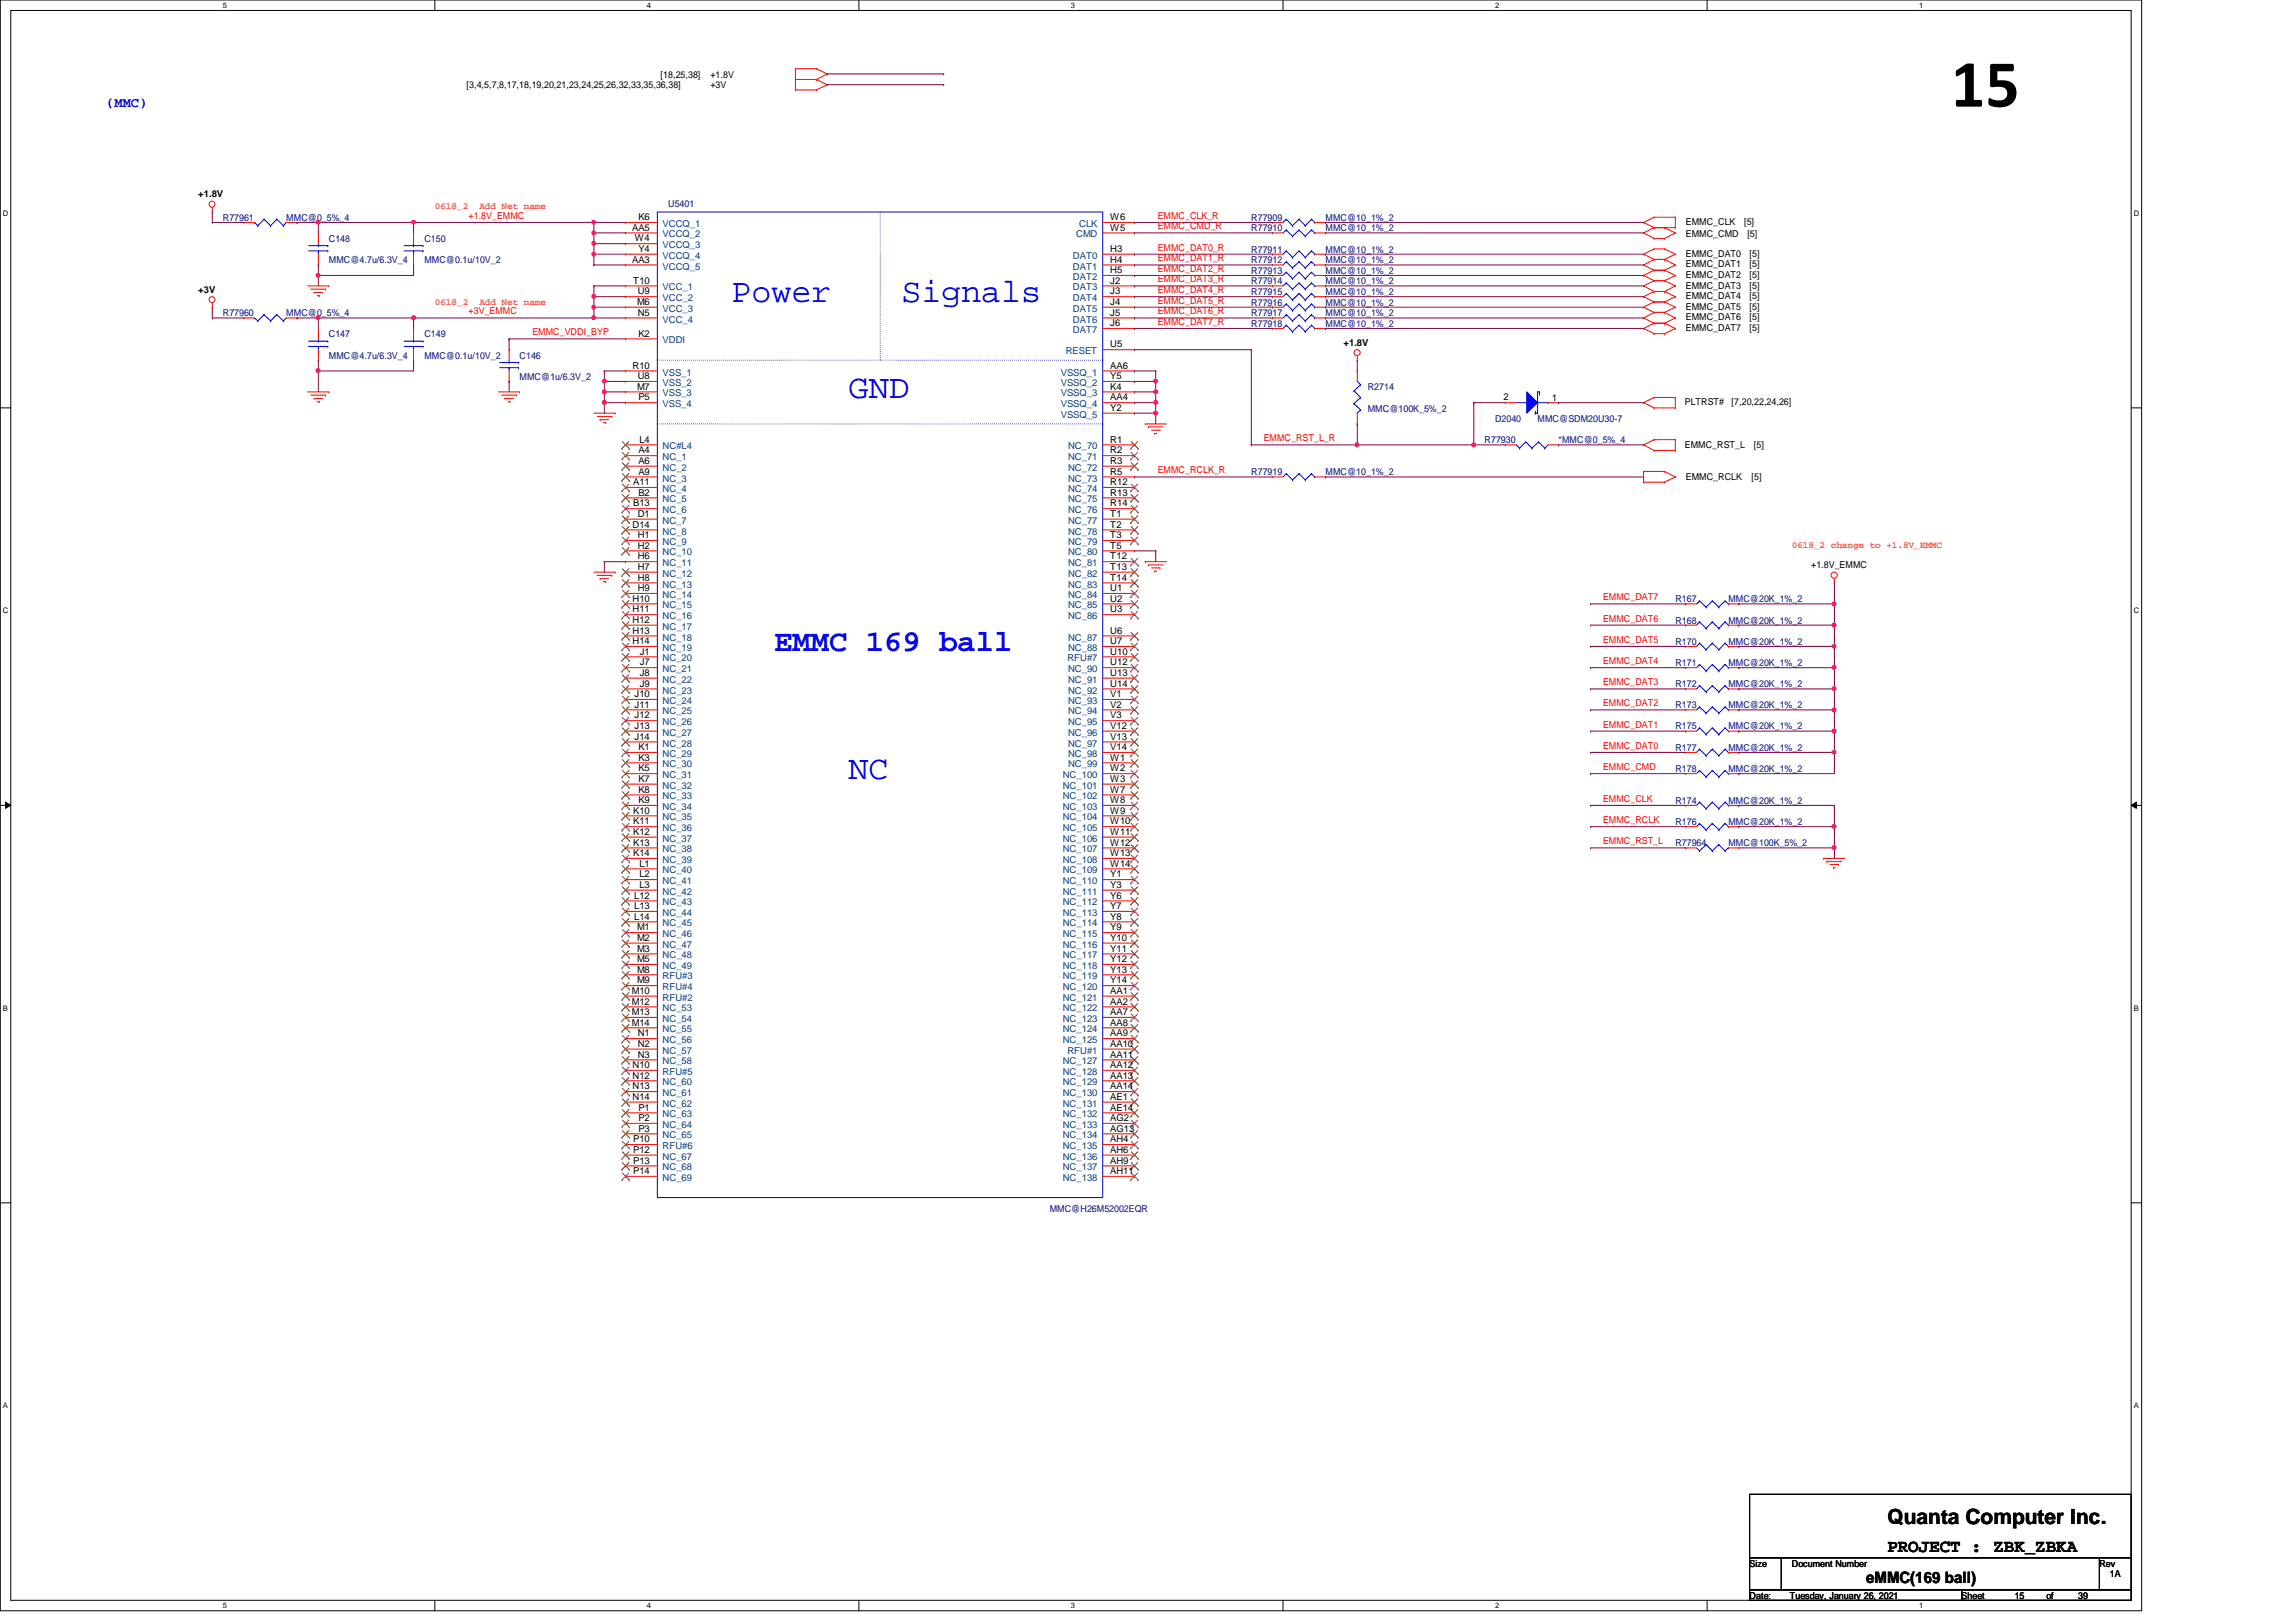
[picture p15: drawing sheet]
<svg xmlns="http://www.w3.org/2000/svg" width="297mm" height="210mm" viewBox="0 0 297 210" stroke-linecap="round" stroke-linejoin="round" font-family="sans-serif">
<defs><g id="words">
<text font-size="8.8" x="252.4" y="13.8">15</text>
<g font-size="4.4" fill="#00f">
<text x="94.7" y="39.1">Power</text>
<text x="116.6" y="39.1">Signals</text>
<text x="109.8" y="51.5">GND</text>
<text x="109.8" y="100.8">NC</text>
</g>
<text font-size="3.9" fill="#00f" x="100.2" y="84.2">EMMC 169 ball</text>
<text font-size="2.7" x="244.2" y="197.3">Quanta Computer Inc.</text>
<text font-size="2.3" x="244.2" y="200.8">PROJECT : ZBK_ZBKA</text>
<text font-size="2" x="241.4" y="204.9">eMMC(169 ball)</text>
<text font-size="1.8" fill="#00f" x="13.8" y="13.8">(MMC)</text>
<g font-size="1.2">
<text x="60.4" y="11.4">[3,4,5,7,8,17,18,19,20,21,23,24,25,26,32,33,35,36,38]</text>
<text x="85.5" y="10">[18,25,38]</text>
<text x="91.9" y="10">+1.8V</text>
<text x="91.9" y="11.4">+3V</text>
<text x="25.7" y="25.5">+1.8V</text>
<text x="81.8" y="29.8">AA5</text>
<text x="82.6" y="28.5">K6</text>
<text x="143.6" y="28.5">W6</text>
<text x="143.6" y="29.8">W5</text>
<text x="218.1" y="29.1">EMMC_CLK</text>
<text x="225.6" y="29.1">[5]</text>
<text x="81.8" y="34">AA3</text>
<text x="82.1" y="31.2">W4</text>
<text x="82.6" y="32.6">Y4</text>
<text x="143.6" y="32.6">H3</text>
<text x="143.6" y="34">H4</text>
<text x="143.6" y="35.3">H5</text>
<text x="218.1" y="33.2">EMMC_DAT0</text>
<text x="218.1" y="34.6">EMMC_DAT1</text>
<text x="218.1" y="36">EMMC_DAT2</text>
<text x="218.1" y="30.6">EMMC_CMD</text>
<text x="226.1" y="30.6">[5]</text>
<text x="226.4" y="33.2">[5]</text>
<text x="226.4" y="34.6">[5]</text>
<text x="226.4" y="36">[5]</text>
<text x="25.7" y="37.9">+3V</text>
<text x="81.9" y="36.7">T10</text>
<text x="82.4" y="39.5">M6</text>
<text x="82.5" y="38.1">U9</text>
<text x="82.5" y="40.9">N5</text>
<text x="143.6" y="36.7">J2</text>
<text x="143.6" y="38.1">J3</text>
<text x="143.6" y="39.5">J4</text>
<text x="143.6" y="40.9">J5</text>
<text x="218.1" y="37.3">EMMC_DAT3</text>
<text x="218.1" y="38.7">EMMC_DAT4</text>
<text x="218.1" y="40.1">EMMC_DAT5</text>
<text x="218.1" y="41.4">EMMC_DAT6</text>
<text x="226.4" y="37.3">[5]</text>
<text x="226.4" y="38.7">[5]</text>
<text x="226.4" y="40.1">[5]</text>
<text x="226.4" y="41.4">[5]</text>
<text x="81.8" y="47.7">R10</text>
<text x="82.6" y="43.6">K2</text>
<text x="143.6" y="42.2">J6</text>
<text x="143.6" y="47.7">AA6</text>
<text x="143.6" y="45">U5</text>
<text x="173.8" y="44.7">+1.8V</text>
<text x="218.1" y="42.8">EMMC_DAT7</text>
<text x="226.4" y="42.8">[5]</text>
<text x="82.4" y="50.4">M7</text>
<text x="82.5" y="49.1">U8</text>
<text x="82.6" y="51.8">P5</text>
<text x="143.6" y="49.1">Y5</text>
<text x="143.6" y="50.4">K4</text>
<text x="143.6" y="51.8">AA4</text>
<text x="143.6" y="53.2">Y2</text>
<text x="194.5" y="51.8">2</text>
<text x="200.8" y="51.9">1</text>
<text x="218" y="52.4">PLTRST#</text>
<text x="224" y="52.4">[7,20,22,24,26]</text>
<text x="82.6" y="58.7">A4</text>
<text x="82.7" y="57.3">L4</text>
<text x="143.6" y="57.3">R1</text>
<text x="143.6" y="58.7">R2</text>
<text x="218" y="57.9">EMMC_RST_L</text>
<text x="226.9" y="57.9">[5]</text>
<text x="81.9" y="62.8">A11</text>
<text x="81.9" y="65.5">B13</text>
<text x="82.6" y="60">A6</text>
<text x="82.6" y="61.4">A9</text>
<text x="82.6" y="64.1">B2</text>
<text x="143.6" y="60">R3</text>
<text x="143.6" y="61.4">R5</text>
<text x="143.6" y="62.8">R12</text>
<text x="143.6" y="64.1">R13</text>
<text x="143.6" y="65.5">R14</text>
<text x="218.1" y="62.1">EMMC_RCLK</text>
<text x="226.6" y="62.1">[5]</text>
<text x="81.8" y="68.3">D14</text>
<text x="82.5" y="66.9">D1</text>
<text x="82.5" y="69.6">H1</text>
<text x="82.5" y="71">H2</text>
<text x="143.6" y="66.9">T1</text>
<text x="143.6" y="68.3">T2</text>
<text x="143.6" y="69.6">T3</text>
<text x="143.6" y="71">T5</text>
<text x="81.8" y="77.9">H10</text>
<text x="82.5" y="72.4">H6</text>
<text x="82.5" y="73.7">H7</text>
<text x="82.5" y="75.1">H8</text>
<text x="82.5" y="76.5">H9</text>
<text x="143.6" y="72.4">T12</text>
<text x="143.6" y="73.7">T13</text>
<text x="143.6" y="75.1">T14</text>
<text x="143.6" y="76.5">U1</text>
<text x="143.6" y="77.9">U2</text>
<text x="234.3" y="73.5">+1.8V_EMMC</text>
<text x="81.8" y="79.2">H11</text>
<text x="81.8" y="80.6">H12</text>
<text x="81.8" y="82">H13</text>
<text x="81.8" y="83.4">H14</text>
<text x="143.6" y="79.2">U3</text>
<text x="143.6" y="82">U6</text>
<text x="143.6" y="83.4">U7</text>
<text x="82.8" y="84.7">J1</text>
<text x="82.8" y="86.1">J7</text>
<text x="82.8" y="87.5">J8</text>
<text x="82.8" y="88.9">J9</text>
<text x="143.6" y="84.7">U10</text>
<text x="143.6" y="86.1">U12</text>
<text x="143.6" y="87.5">U13</text>
<text x="143.6" y="88.9">U14</text>
<text x="82.1" y="90.2">J10</text>
<text x="82.1" y="91.6">J11</text>
<text x="82.1" y="93">J12</text>
<text x="82.1" y="94.3">J13</text>
<text x="82.1" y="95.7">J14</text>
<text x="143.6" y="90.2">V1</text>
<text x="143.6" y="91.6">V2</text>
<text x="143.6" y="93">V3</text>
<text x="143.6" y="94.3">V12</text>
<text x="143.6" y="95.7">V13</text>
<text x="82.6" y="97.1">K1</text>
<text x="82.6" y="98.4">K3</text>
<text x="82.6" y="99.8">K5</text>
<text x="82.6" y="101.2">K7</text>
<text x="143.6" y="97.1">V14</text>
<text x="143.6" y="98.4">W1</text>
<text x="143.6" y="99.8">W2</text>
<text x="143.6" y="101.2">W3</text>
<text x="81.9" y="105.3">K10</text>
<text x="81.9" y="106.7">K11</text>
<text x="82.6" y="102.6">K8</text>
<text x="82.6" y="103.9">K9</text>
<text x="143.6" y="102.6">W7</text>
<text x="143.6" y="103.9">W8</text>
<text x="143.6" y="105.3">W9</text>
<text x="143.6" y="106.7">W10</text>
<text x="81.9" y="108">K12</text>
<text x="81.9" y="109.4">K13</text>
<text x="81.9" y="110.8">K14</text>
<text x="82.7" y="112.1">L1</text>
<text x="82.7" y="113.5">L2</text>
<text x="143.6" y="108">W11</text>
<text x="143.6" y="109.4">W12</text>
<text x="143.6" y="110.8">W13</text>
<text x="143.6" y="112.1">W14</text>
<text x="143.6" y="113.5">Y1</text>
<text x="82" y="116.3">L12</text>
<text x="82" y="117.6">L13</text>
<text x="82" y="119">L14</text>
<text x="82.7" y="114.9">L3</text>
<text x="143.6" y="114.9">Y3</text>
<text x="143.6" y="116.3">Y6</text>
<text x="143.6" y="117.6">Y7</text>
<text x="143.6" y="119">Y8</text>
<text x="82.4" y="120.4">M1</text>
<text x="82.4" y="121.8">M2</text>
<text x="82.4" y="123.1">M3</text>
<text x="82.4" y="124.5">M5</text>
<text x="82.4" y="125.9">M8</text>
<text x="143.6" y="120.4">Y9</text>
<text x="143.6" y="121.8">Y10</text>
<text x="143.6" y="123.1">Y11</text>
<text x="143.6" y="124.5">Y12</text>
<text x="143.6" y="125.9">Y13</text>
<text x="81.7" y="128.6">M10</text>
<text x="81.7" y="130">M12</text>
<text x="81.7" y="131.4">M13</text>
<text x="82.4" y="127.3">M9</text>
<text x="143.6" y="127.3">Y14</text>
<text x="143.6" y="128.6">AA1</text>
<text x="143.6" y="130">AA2</text>
<text x="143.6" y="131.4">AA7</text>
<text x="81.7" y="132.7">M14</text>
<text x="82.5" y="134.1">N1</text>
<text x="82.5" y="135.5">N2</text>
<text x="82.5" y="136.9">N3</text>
<text x="143.6" y="132.7">AA8</text>
<text x="143.6" y="134.1">AA9</text>
<text x="143.6" y="135.5">AA10</text>
<text x="143.6" y="136.9">AA11</text>
<text x="81.8" y="138.2">N10</text>
<text x="81.8" y="139.6">N12</text>
<text x="81.8" y="141">N13</text>
<text x="81.8" y="142.3">N14</text>
<text x="82.6" y="143.7">P1</text>
<text x="143.6" y="138.2">AA12</text>
<text x="143.6" y="139.6">AA13</text>
<text x="143.6" y="141">AA14</text>
<text x="143.6" y="142.3">AE1</text>
<text x="143.6" y="143.7">AE14</text>
<text x="81.9" y="147.8">P10</text>
<text x="81.9" y="149.2">P12</text>
<text x="82.6" y="145.1">P2</text>
<text x="82.6" y="146.4">P3</text>
<text x="143.6" y="145.1">AG2</text>
<text x="143.6" y="146.4">AG13</text>
<text x="143.6" y="147.8">AH4</text>
<text x="143.6" y="149.2">AH6</text>
<text x="81.9" y="150.6">P13</text>
<text x="81.9" y="151.9">P14</text>
<text x="143.6" y="150.6">AH9</text>
<text x="143.6" y="151.9">AH11</text>
<text x="226.4" y="202.7">Size</text>
<text x="231.8" y="202.7">Document Number</text>
<text x="271.6" y="202.7">Rev</text>
<text x="226.4" y="206.9">Date:</text>
<text x="231.6" y="206.9">Tuesday, January 26, 2021</text>
<text x="253.8" y="206.9">Sheet</text>
<text x="260.6" y="206.9">15</text>
<text x="264.7" y="206.9">of</text>
<text x="268.9" y="206.9">39</text>
<text x="273" y="204.1">1A</text>
</g>
<g font-size="1.2" fill="#000080">
<text x="28.8" y="28.6">R77961</text>
<text x="37" y="28.6">MMC@0_5%_4</text>
<text x="86.4" y="26.8">U5401</text>
<text x="161.9" y="28.6">R77909</text>
<text x="161.9" y="29.9">R77910</text>
<text x="171.5" y="28.6">MMC@10_1%_2</text>
<text x="171.5" y="29.9">MMC@10_1%_2</text>
<text x="42.5" y="31.3">C148</text>
<text x="42.5" y="34">MMC@4.7u/6.3V_4</text>
<text x="54.9" y="31.3">C150</text>
<text x="54.9" y="34">MMC@0.1u/10V_2</text>
<text x="161.9" y="32.7">R77911</text>
<text x="161.9" y="35.4">R77913</text>
<text x="161.9" y="34">R77912</text>
<text x="171.5" y="32.7">MMC@10_1%_2</text>
<text x="171.5" y="35.4">MMC@10_1%_2</text>
<text x="171.5" y="34">MMC@10_1%_2</text>
<text x="28.8" y="40.9">R77960</text>
<text x="37" y="40.9">MMC@0_5%_4</text>
<text x="161.9" y="40.9">R77917</text>
<text x="161.9" y="39.5">R77916</text>
<text x="161.9" y="36.8">R77914</text>
<text x="161.9" y="38.1">R77915</text>
<text x="171.5" y="40.9">MMC@10_1%_2</text>
<text x="171.5" y="39.5">MMC@10_1%_2</text>
<text x="171.5" y="36.8">MMC@10_1%_2</text>
<text x="171.5" y="38.1">MMC@10_1%_2</text>
<text x="42.5" y="43.6">C147</text>
<text x="42.5" y="46.4">MMC@4.7u/6.3V_4</text>
<text x="54.9" y="43.6">C149</text>
<text x="54.9" y="46.4">MMC@0.1u/10V_2</text>
<text x="67.2" y="46.4">C146</text>
<text x="161.9" y="42.3">R77918</text>
<text x="171.5" y="42.3">MMC@10_1%_2</text>
<text x="67.2" y="49.1">MMC@1u/6.3V_2</text>
<text x="177" y="50.5">R2714</text>
<text x="177" y="53.3">MMC@100K_5%_2</text>
<text x="192.1" y="57.4">R77930</text>
<text x="193.4" y="54.6">D2040</text>
<text x="198.9" y="54.6">MMC@SDM20U30-7</text>
<text x="201.6" y="57.4">*MMC@0_5%_4</text>
<text x="161.9" y="61.5">R77919</text>
<text x="171.5" y="61.5">MMC@10_1%_2</text>
<text x="216.7" y="77.9">R167</text>
<text x="223.6" y="77.9">MMC@20K_1%_2</text>
<text x="216.7" y="83.4">R170</text>
<text x="216.7" y="80.7">R168</text>
<text x="223.6" y="83.4">MMC@20K_1%_2</text>
<text x="223.6" y="80.7">MMC@20K_1%_2</text>
<text x="216.7" y="88.9">R172</text>
<text x="216.7" y="86.1">R171</text>
<text x="223.6" y="88.9">MMC@20K_1%_2</text>
<text x="223.6" y="86.1">MMC@20K_1%_2</text>
<text x="216.7" y="94.4">R175</text>
<text x="216.7" y="91.7">R173</text>
<text x="223.6" y="94.4">MMC@20K_1%_2</text>
<text x="223.6" y="91.7">MMC@20K_1%_2</text>
<text x="216.7" y="97.2">R177</text>
<text x="216.7" y="99.9">R178</text>
<text x="223.6" y="97.2">MMC@20K_1%_2</text>
<text x="223.6" y="99.9">MMC@20K_1%_2</text>
<text x="216.7" y="104">R174</text>
<text x="216.7" y="106.7">R176</text>
<text x="223.6" y="104">MMC@20K_1%_2</text>
<text x="223.6" y="106.7">MMC@20K_1%_2</text>
<text x="216.7" y="109.5">R77964</text>
<text x="223.6" y="109.5">MMC@100K_5%_2</text>
<text x="135.8" y="156.8">MMC@H26M52002EQR</text>
</g>
<g font-size="1.2" fill="#ff8000">
<text x="56.3" y="27.1">0618_2</text>
<text x="62" y="27.1">Add Net name</text>
<text x="56.3" y="39.4">0618_2</text>
<text x="62" y="39.4">Add Net name</text>
<text x="231.8" y="71">0618_2 change to +1.8V_EMMC</text>
</g>
<g font-size="1.2" fill="#f00">
<text x="60.6" y="28.3">+1.8V_EMMC</text>
<text x="149.8" y="28.3">EMMC_CLK_R</text>
<text x="149.8" y="29.7">EMMC_CMD_R</text>
<text x="149.8" y="32.4">EMMC_DAT0_R</text>
<text x="149.8" y="33.8">EMMC_DAT1_R</text>
<text x="149.8" y="35.2">EMMC_DAT2_R</text>
<text x="60.6" y="40.7">+3V_EMMC</text>
<text x="149.8" y="36.5">EMMC_DAT3_R</text>
<text x="149.8" y="37.9">EMMC_DAT4_R</text>
<text x="149.8" y="39.3">EMMC_DAT5_R</text>
<text x="149.8" y="40.7">EMMC_DAT6_R</text>
<text x="68.9" y="43.4">EMMC_VDDI_BYP</text>
<text x="149.8" y="42">EMMC_DAT7_R</text>
<text x="163.5" y="57.1">EMMC_RST_L_R</text>
<text x="149.8" y="61.3">EMMC_RCLK_R</text>
<text x="207.4" y="77.7">EMMC_DAT7</text>
<text x="207.4" y="80.4">EMMC_DAT6</text>
<text x="207.4" y="83.2">EMMC_DAT5</text>
<text x="207.4" y="85.9">EMMC_DAT4</text>
<text x="207.4" y="88.7">EMMC_DAT3</text>
<text x="207.4" y="91.4">EMMC_DAT2</text>
<text x="207.4" y="94.1">EMMC_DAT1</text>
<text x="207.4" y="96.9">EMMC_DAT0</text>
<text x="207.4" y="99.7">EMMC_CMD</text>
<text x="207.4" y="103.8">EMMC_CLK</text>
<text x="207.4" y="106.5">EMMC_RCLK</text>
<text x="207.4" y="109.3">EMMC_RST_L</text>
</g>
<g font-size="1.2" fill="#004080">
<text x="85.7" y="29.4">VCCQ_1</text>
<text x="139.6" y="29.4">CLK</text>
<text x="85.7" y="30.7">VCCQ_2</text>
<text x="85.7" y="32.1">VCCQ_3</text>
<text x="85.7" y="33.5">VCCQ_4</text>
<text x="85.7" y="34.9">VCCQ_5</text>
<text x="138.8" y="33.5">DAT0</text>
<text x="138.8" y="34.9">DAT1</text>
<text x="139.2" y="30.7">CMD</text>
<text x="85.7" y="37.6">VCC_1</text>
<text x="85.7" y="39">VCC_2</text>
<text x="85.7" y="40.3">VCC_3</text>
<text x="85.7" y="41.7">VCC_4</text>
<text x="138.8" y="36.2">DAT2</text>
<text x="138.8" y="37.6">DAT3</text>
<text x="138.8" y="39">DAT4</text>
<text x="138.8" y="40.3">DAT5</text>
<text x="138.8" y="41.7">DAT6</text>
<text x="85.7" y="44.4">VDDI</text>
<text x="137.9" y="45.8">RESET</text>
<text x="138.8" y="43.1">DAT7</text>
<text x="85.7" y="48.6">VSS_1</text>
<text x="85.7" y="50">VSS_2</text>
<text x="85.7" y="51.3">VSS_3</text>
<text x="85.7" y="52.7">VSS_4</text>
<text x="137.2" y="48.6">VSSQ_1</text>
<text x="137.2" y="50">VSSQ_2</text>
<text x="137.2" y="51.3">VSSQ_3</text>
<text x="137.2" y="52.7">VSSQ_4</text>
<text x="85.7" y="59.6">NC_1</text>
<text x="85.7" y="58.2">NC#L4</text>
<text x="137.2" y="54.1">VSSQ_5</text>
<text x="138.2" y="58.2">NC_70</text>
<text x="138.2" y="59.6">NC_71</text>
<text x="85.7" y="60.9">NC_2</text>
<text x="85.7" y="62.3">NC_3</text>
<text x="85.7" y="63.7">NC_4</text>
<text x="85.7" y="65">NC_5</text>
<text x="138.2" y="60.9">NC_72</text>
<text x="138.2" y="62.3">NC_73</text>
<text x="138.2" y="63.7">NC_74</text>
<text x="138.2" y="65">NC_75</text>
<text x="85.7" y="66.4">NC_6</text>
<text x="85.7" y="67.8">NC_7</text>
<text x="85.7" y="69.2">NC_8</text>
<text x="85.7" y="70.5">NC_9</text>
<text x="85.7" y="71.9">NC_10</text>
<text x="138.2" y="66.4">NC_76</text>
<text x="138.2" y="67.8">NC_77</text>
<text x="138.2" y="69.2">NC_78</text>
<text x="138.2" y="70.5">NC_79</text>
<text x="138.2" y="71.9">NC_80</text>
<text x="85.7" y="73.3">NC_11</text>
<text x="85.7" y="74.6">NC_12</text>
<text x="85.7" y="76">NC_13</text>
<text x="85.7" y="77.4">NC_14</text>
<text x="138.2" y="73.3">NC_81</text>
<text x="138.2" y="74.6">NC_82</text>
<text x="138.2" y="76">NC_83</text>
<text x="138.2" y="77.4">NC_84</text>
<text x="85.7" y="78.7">NC_15</text>
<text x="85.7" y="80.1">NC_16</text>
<text x="85.7" y="81.5">NC_17</text>
<text x="85.7" y="82.9">NC_18</text>
<text x="138.2" y="78.7">NC_85</text>
<text x="138.2" y="80.1">NC_86</text>
<text x="138.2" y="82.9">NC_87</text>
<text x="85.7" y="84.2">NC_19</text>
<text x="85.7" y="85.6">NC_20</text>
<text x="85.7" y="87">NC_21</text>
<text x="85.7" y="88.3">NC_22</text>
<text x="85.7" y="89.7">NC_23</text>
<text x="138.1" y="85.6">RFU#7</text>
<text x="138.2" y="84.2">NC_88</text>
<text x="138.2" y="87">NC_90</text>
<text x="138.2" y="88.3">NC_91</text>
<text x="138.2" y="89.7">NC_92</text>
<text x="85.7" y="91.1">NC_24</text>
<text x="85.7" y="92.5">NC_25</text>
<text x="85.7" y="93.9">NC_26</text>
<text x="85.7" y="95.2">NC_27</text>
<text x="138.2" y="91.1">NC_93</text>
<text x="138.2" y="92.5">NC_94</text>
<text x="138.2" y="93.9">NC_95</text>
<text x="138.2" y="95.2">NC_96</text>
<text x="85.7" y="96.6">NC_28</text>
<text x="85.7" y="98">NC_29</text>
<text x="85.7" y="99.3">NC_30</text>
<text x="85.7" y="100.7">NC_31</text>
<text x="137.5" y="100.7">NC_100</text>
<text x="138.2" y="96.6">NC_97</text>
<text x="138.2" y="98">NC_98</text>
<text x="138.2" y="99.3">NC_99</text>
<text x="85.7" y="102.1">NC_32</text>
<text x="85.7" y="103.5">NC_33</text>
<text x="85.7" y="104.8">NC_34</text>
<text x="85.7" y="106.2">NC_35</text>
<text x="85.7" y="107.6">NC_36</text>
<text x="137.5" y="102.1">NC_101</text>
<text x="137.5" y="103.5">NC_102</text>
<text x="137.5" y="104.8">NC_103</text>
<text x="137.5" y="106.2">NC_104</text>
<text x="137.5" y="107.6">NC_105</text>
<text x="85.7" y="108.9">NC_37</text>
<text x="85.7" y="110.3">NC_38</text>
<text x="85.7" y="111.7">NC_39</text>
<text x="85.7" y="113">NC_40</text>
<text x="137.5" y="108.9">NC_106</text>
<text x="137.5" y="110.3">NC_107</text>
<text x="137.5" y="111.7">NC_108</text>
<text x="137.5" y="113">NC_109</text>
<text x="85.7" y="114.4">NC_41</text>
<text x="85.7" y="115.8">NC_42</text>
<text x="85.7" y="117.2">NC_43</text>
<text x="85.7" y="118.5">NC_44</text>
<text x="85.7" y="119.9">NC_45</text>
<text x="137.5" y="114.4">NC_110</text>
<text x="137.5" y="115.8">NC_111</text>
<text x="137.5" y="117.2">NC_112</text>
<text x="137.5" y="118.5">NC_113</text>
<text x="137.5" y="119.9">NC_114</text>
<text x="85.7" y="121.3">NC_46</text>
<text x="85.7" y="122.6">NC_47</text>
<text x="85.7" y="124">NC_48</text>
<text x="85.7" y="125.4">NC_49</text>
<text x="137.5" y="121.3">NC_115</text>
<text x="137.5" y="122.6">NC_116</text>
<text x="137.5" y="124">NC_117</text>
<text x="137.5" y="125.4">NC_118</text>
<text x="85.7" y="126.7">RFU#3</text>
<text x="85.7" y="128.1">RFU#4</text>
<text x="85.7" y="129.5">RFU#2</text>
<text x="85.7" y="130.9">NC_53</text>
<text x="137.5" y="126.7">NC_119</text>
<text x="137.5" y="128.1">NC_120</text>
<text x="137.5" y="129.5">NC_121</text>
<text x="137.5" y="130.9">NC_122</text>
<text x="85.7" y="132.2">NC_54</text>
<text x="85.7" y="133.6">NC_55</text>
<text x="85.7" y="135">NC_56</text>
<text x="85.7" y="136.4">NC_57</text>
<text x="85.7" y="137.8">NC_58</text>
<text x="137.5" y="132.2">NC_123</text>
<text x="137.5" y="133.6">NC_124</text>
<text x="137.5" y="135">NC_125</text>
<text x="137.5" y="137.8">NC_127</text>
<text x="138.1" y="136.4">RFU#1</text>
<text x="85.7" y="139.1">RFU#5</text>
<text x="85.7" y="140.5">NC_60</text>
<text x="85.7" y="141.9">NC_61</text>
<text x="85.7" y="143.2">NC_62</text>
<text x="137.5" y="139.1">NC_128</text>
<text x="137.5" y="140.5">NC_129</text>
<text x="137.5" y="141.9">NC_130</text>
<text x="137.5" y="143.2">NC_131</text>
<text x="85.7" y="144.6">NC_63</text>
<text x="85.7" y="146">NC_64</text>
<text x="85.7" y="147.3">NC_65</text>
<text x="85.7" y="148.7">RFU#6</text>
<text x="137.5" y="144.6">NC_132</text>
<text x="137.5" y="146">NC_133</text>
<text x="137.5" y="147.3">NC_134</text>
<text x="137.5" y="148.7">NC_135</text>
<text x="85.7" y="150.1">NC_67</text>
<text x="85.7" y="151.5">NC_68</text>
<text x="85.7" y="152.8">NC_69</text>
<text x="137.5" y="150.1">NC_136</text>
<text x="137.5" y="151.5">NC_137</text>
<text x="137.5" y="152.8">NC_138</text>
</g>
<g font-size="1">
<text x="28.8" y="1">5</text>
<text x="83.7" y="1">4</text>
<text x="138.6" y="1">3</text>
<text x="193.4" y="1">2</text>
<text x="248.3" y="1">1</text>
<text x=".4" y="27.9">D</text>
<text x="276.1" y="27.9">D</text>
<text x=".4" y="79.4">C</text>
<text x="276.1" y="79.4">C</text>
<text x=".4" y="130.8">B</text>
<text x="276.1" y="130.8">B</text>
<text x=".4" y="182.2">A</text>
<text x="276.1" y="182.2">A</text>
<text x="28.8" y="208.1">5</text>
<text x="83.7" y="208.1">4</text>
<text x="138.6" y="208.1">3</text>
<text x="193.4" y="208.1">2</text>
<text x="248.3" y="208.1">1</text>
</g>
</g></defs>
<path d="M0 0h277.1v208.4h-277.1zM1.4 1.4h274.3v205.7h-274.3z" fill="none" stroke="#000" stroke-width=".13"/>
<g fill="#fff">
<path d="M28.8 .1h.6v1.1h-.6z"/>
<path d="M28.8 207.2h.6v1.1h-.6z"/>
</g>
<path d="M56.3 0v1.4M56.3 207.1v1.3" fill="none" stroke="#000" stroke-width=".13"/>
<g fill="#fff">
<path d="M83.7 .1h.5v1.1h-.5z"/>
<path d="M83.7 207.2h.5v1.1h-.5z"/>
</g>
<path d="M111.1 0v1.4M111.1 207.1v1.3" fill="none" stroke="#000" stroke-width=".13"/>
<g fill="#fff">
<path d="M138.6 .1h.5v1.1h-.5z"/>
<path d="M138.6 207.2h.5v1.1h-.5z"/>
</g>
<path d="M166 0v1.4M166 207.1v1.3" fill="none" stroke="#000" stroke-width=".13"/>
<g fill="#fff">
<path d="M193.4 .1h.6v1.1h-.6z"/>
<path d="M193.4 207.2h.6v1.1h-.6z"/>
</g>
<path d="M220.8 0v1.4M220.8 207.1v1.3" fill="none" stroke="#000" stroke-width=".13"/>
<g fill="#fff">
<path d="M248.3 .1h.5v1.1h-.5z"/>
<path d="M248.3 207.2h.5v1.1h-.5z"/>
<path d="M.4 27.1h.7v1.1h-.7z"/>
<path d="M276.1 27.1h.7v1.1h-.7z"/>
<path d="M.4 78.5h.7v1.1h-.7z"/>
<path d="M276.1 78.5h.7v1.1h-.7z"/>
</g>
<path d="M0 52.8h1.4M275.7 52.8h1.4" fill="none" stroke="#000" stroke-width=".13"/>
<g fill="#fff">
<path d="M.4 129.9h.6v1.1h-.6z"/>
<path d="M276.1 129.9h.6v1.1h-.6z"/>
</g>
<path d="M0 104.2h1.4M.7 103.8l.7 .4-.7 .4zM275.7 104.2l.7-.4v.8zM275.7 104.2h1.4" fill="none" stroke="#000" stroke-width=".13"/>
<path d="M.7 103.8l.7 .4-.7 .4zM275.7 104.2l.7-.4v.8z" fill="#000"/>
<g fill="#fff">
<path d="M.4 181.4h.6v1.1h-.6z"/>
<path d="M276.1 181.4h.6v1.1h-.6z"/>
</g>
<path d="M0 155.7h1.4M275.7 155.7h1.4M226.4 193.4h49.3v8.2h-49.3zM226.4 201.6h4.1v4.1h-4.1zM226.4 205.7h27.4v1.4h-27.4zM230.5 201.6h41.1v4.1h-41.1zM253.8 205.7h21.9v1.4h-21.9zM271.6 201.6h4.1v4.1h-4.1z" fill="none" stroke="#000" stroke-width=".13"/>
<g fill="none" stroke="#f00" stroke-width=".13">
<path d="M102.9 10.3h.1M102.9 8.9h.1M102.9 11.6h.1M102.9 8.9h2.7M102.9 10.3h2.7M102.9 8.9v2.7M102.9 11.6h2.7M105.6 8.9h.1M105.6 10.3h.1M105.6 11.6h.1M105.6 8.9l1.4 .7M105.6 10.3l1.4 .7"/>
<path d="M107 9.6h.1M107 11h.1M107 9.6l-1.4 .7M107 11l-1.4 .6M27.5 39.8h.1M27.5 27.4h.1M27.5 26.9v.5M27.5 39.2v.6M39.8 37h2.7M40.2 37.4h1.9M40.6 37.8h.1M40.6 37.8h1.1"/>
<path d="M41 38.3h.3M41.3 38.3h.1M42.1 37.4h.1M42.5 37h.1M53.5 30.1h.1M53.5 34.3h.1M53.5 30.1v1.4M53.5 32.9v1.4M164.6 32.9h.1M164.6 28.8h.1M164.6 35.6h.1M164.6 30.1h.1"/>
<path d="M164.6 32.9h1.4M164.6 28.8h1.4M164.6 35.6h1.4M164.6 30.1h1.4M170.1 32.9h1.4M170.1 28.8h1.4M170.1 35.6h1.4M170.1 30.1h1.4M171.5 32.9h.1M171.5 28.8h.1M171.5 35.6h.1M171.5 30.1h.1"/>
<path d="M212.6 32.9h.1M212.6 34.3h.1M212.6 35.6h.1M212.6 37h.1M212.6 38.4h.1M212.6 39.8h.1M212.6 28.8h.1M212.6 30.1h.1M212.6 32.9l1.4 .7M212.6 34.3l1.4 .7M212.6 35.6l1.4 .7M212.6 37l1.4 .7"/>
<path d="M212.6 38.4l1.4 .7M212.6 39.8l1.4 .6M212.6 28.8l1.4 .7M212.6 30.1l1.4 .8M214 32.2h.1M214 33.6h.1M214 35h.1M214 36.3h.1M214 37.7h.1M214 39.1h.1M214 29.5h.1M214 28.1h.1"/>
<path d="M214 30.9h.1M214 32.2h1.3M214 32.2l-1.4 .7M214 33.6h1.3M214 33.6l-1.4 .7M214 35h1.3M214 35l-1.4 .6M214 36.3h1.3M214 36.3l-1.4 .7M214 37.7h1.3M214 37.7l-1.4 .7M214 39.1h1.3"/>
<path d="M214 39.1l-1.4 .7M214 29.5h2.7M214 28.1h2.7M214 28.1l-1.4 .7M214 29.5l-1.4 .6M214 30.9h1.3M215.3 32.2h.1M215.3 33.6h.1M215.3 35h.1M215.3 36.3h.1M215.3 37.7h.1M215.3 39.1h.1"/>
<path d="M215.3 29.5h.1M215.3 30.9h.1M215.3 32.2l1.4 .7M215.3 33.6l1.4 .7M215.3 35l1.4 .6M215.3 36.3l1.4 .7M215.3 37.7l1.4 .7M215.3 39.1l1.4 .7M215.3 29.5l1.4 .6M216.7 32.9h.1M216.7 34.3h.1M216.7 35.6h.1"/>
<path d="M216.7 37h.1M216.7 38.4h.1M216.7 39.8h.1M216.7 29.5h.1M216.7 28.1h.1M216.7 30.1h.1M216.7 28.1v1.4M216.7 32.9l-1.4 .7M216.7 34.3l-1.4 .7M216.7 35.6l-1.4 .7M216.7 37l-1.4 .7M216.7 38.4l-1.4 .7"/>
<path d="M216.7 39.8l-1.4 .6M216.7 30.1l-1.4 .8M39.8 50.7h2.7M40.2 51.1h1.9M40.6 51.6h.1M40.6 51.6h1.1M41 52h.3M41.3 52h.1M42.1 51.1h.1M42.5 50.7h.1M64.5 50.7h2.7M64.9 51.1h1.9"/>
<path d="M65.3 51.6h.1M65.3 51.6h1.1M65.7 52h.3M66 52h.1M66.8 51.1h.1M67.2 50.7h.1M76.8 53.5h2.8M77.3 53.9h1.9M77.6 54.3h.1M77.6 54.3h1.1M78.1 54.7h.3M78.4 54.7h.1"/>
<path d="M79.2 53.9h.1M79.6 53.5h.1M148.2 54.9h.1M148.2 54.9h2.7M148.6 55.2h.1M148.6 55.2h1.9M149 55.7h1.1M149.4 56.1h.1M149.4 56.1h.2M150.1 55.7h.1M164.6 41.1h.1M164.6 41.1h1.4"/>
<path d="M170.1 41.1h1.4M171.5 41.1h.1M175.6 46.6h.1M175.6 48h.1M175.6 54.9h.1M175.6 46.1v.5M175.6 48v1.4M175.6 53.5v1.4M212.6 57.6h.1M212.6 41.1h.1M212.6 42.5h.1M212.6 52.1h.1"/>
<path d="M212.6 57.6l1.4 .7M212.6 41.1l1.4 .7M212.6 42.5l1.4 .7M212.6 52.1l1.4 .7M214 58.3h.1M214 56.9h.1M214 40.4h.1M214 41.8h.1M214 43.2h.1M214 52.8h.1M214 51.4h.1M214 58.3h2.7"/>
<path d="M214 56.9h2.7M214 56.9l-1.4 .7M214 40.4h1.3M214 40.4l-1.4 .7M214 41.8h1.3M214 41.8l-1.4 .7M214 43.2h1.3M214 52.8h2.7M214 51.4h2.7M214 51.4l-1.4 .7M215.3 40.4h.1M215.3 41.8h.1"/>
<path d="M215.3 43.2h.1M215.3 40.4l1.4 .7M215.3 41.8l1.4 .7M216.7 58.3h.1M216.7 56.9h.1M216.7 41.1h.1M216.7 42.5h.1M216.7 52.8h.1M216.7 51.4h.1M216.7 51.4v1.4M216.7 56.9v1.4M216.7 41.1l-1.4 .7"/>
<path d="M216.7 42.5l-1.4 .7M76.8 74h2.8M77.3 74.5h1.9M77.6 74.9h.1M77.6 74.9h1.1M78.1 75.3h.3M78.4 75.3h.1M79.2 74.5h.1M79.6 74h.1M148.2 72.7h.1M148.2 72.7h2.7M148.6 73.1h.1"/>
<path d="M148.6 73.1h1.9M149 73.5h1.1M149.4 73.9h.1M149.4 73.9h.2M150.1 73.5h.1M212.6 62.4h.1M212.6 61h.1M212.6 61h2.7M212.6 62.4h2.7M212.6 61v1.4M215.3 61h.1M215.3 62.4h.1"/>
<path d="M215.3 61l1.4 .7M216.7 61.7h.1M216.7 61.7l-1.4 .7M218.1 78.1h.1M218.1 78.1h1.4M223.6 78.1h1.4M225 78.1h.1M237.3 75.4h.1M237.3 74.9v.5M218.1 83.7h.1M218.1 97.4h.1M218.1 83.7h1.4"/>
<path d="M218.1 97.4h1.4M223.6 83.7h1.4M223.6 97.4h1.4M225 83.7h.1M225 97.4h.1M218.1 104.2h.1M218.1 104.2h1.4M223.6 104.2h1.4M225 104.2h.1M235.9 111.1h.1M235.9 111.1h2.8M236.3 111.5h.1"/>
<path d="M236.3 111.5h1.9M236.8 111.9h1.1M237.2 112.3h.1M237.2 112.3h.2M237.9 111.9h.1"/>
<circle cx="27.4" cy="26.4" r=".39"/>
<circle cx="27.4" cy="38.8" r=".38"/>
<circle cx="175.6" cy="45.6" r=".39"/>
<circle cx="237.3" cy="74.4" r=".4"/>
</g>
<g fill="none" stroke="#00f" stroke-width=".13">
<path d="M52.3 32.5h2.4M52.3 31.8h2.4M53.5 31.8h.1M53.5 32.5h.1M53.5 31.5v.3M53.5 32.5v.4M54.7 32.5h.1M54.7 31.8h.1M166.4 32.5h.1M166.4 28.4h.1M166.4 35.2h.1M166.4 29.8h.1"/>
<path d="M166.4 32.5l-.4 .4M166.4 32.5l.8 .8M166.4 28.4l-.4 .4M166.4 28.4l.8 .8M166.4 35.2l-.4 .4M166.4 35.2l.8 .9M166.4 29.8l-.4 .3M166.4 29.8l.8 .8M167.2 33.3h.1M167.2 29.2h.1M167.2 36.1h.1M167.2 30.6h.1"/>
<path d="M168.1 32.5h.1M168.1 28.4h.1M168.1 35.2h.1M168.1 29.8h.1M168.1 32.5l-.9 .8M168.1 32.5l.8 .8M168.1 28.4l-.9 .8M168.1 28.4l.8 .8M168.1 35.2l-.9 .9M168.1 35.2l.8 .9M168.1 29.8l-.9 .8M168.1 29.8l.8 .8"/>
<path d="M168.9 33.3h.1M168.9 29.2h.1M168.9 36.1h.1M168.9 30.6h.1M169.7 32.5h.1M169.7 28.4h.1M169.7 35.2h.1M169.7 29.8h.1M169.7 32.5l-.8 .8M169.7 32.5l.4 .4M169.7 28.4l-.8 .8M169.7 28.4l.4 .4"/>
<path d="M169.7 35.2l-.8 .9M169.7 35.2l.4 .4M169.7 29.8l-.8 .8M169.7 29.8l.4 .3M170.1 32.9h.1M170.1 28.8h.1M170.1 35.6h.1M170.1 30.1h.1M166.4 40.7h.1M166.4 40.7l-.4 .4M166.4 40.7l.8 .8M167.2 41.5h.1"/>
<path d="M168.1 40.7h.1M168.1 40.7l-.9 .8M168.1 40.7l.8 .8M168.9 41.5h.1M169.7 40.7h.1M169.7 40.7l-.8 .8M169.7 40.7l.4 .4M170.1 41.1h.1M175.2 50.6h.1M175.2 52.2h.1M175.2 50.6l.8 .8M175.2 52.2l.8 .8"/>
<path d="M175.6 53.5h.1M175.6 49.4l.4 .4M176 49.8h.1M176 51.4h.1M176 53h.1M176 49.8l-.8 .8M176 51.4l-.8 .8M176 53l-.4 .5M219.9 77.8h.1M219.9 77.8l-.4 .3M219.9 77.8l.8 .8M220.7 78.6h.1"/>
<path d="M221.5 77.8h.1M221.5 77.8l-.8 .8M221.5 77.8l.9 .8M222.4 78.6h.1M223.2 77.8h.1M223.2 77.8l-.8 .8M223.2 77.8l.4 .3M223.6 78.1h.1M219.9 83.2h.1M219.9 96.9h.1M219.9 83.2l-.4 .5M219.9 83.2l.8 .9"/>
<path d="M219.9 96.9l-.4 .5M219.9 96.9l.8 .9M220.7 84.1h.1M220.7 97.8h.1M221.5 83.2h.1M221.5 96.9h.1M221.5 83.2l-.8 .9M221.5 83.2l.9 .9M221.5 96.9l-.8 .9M221.5 96.9l.9 .9M222.4 84.1h.1M222.4 97.8h.1"/>
<path d="M223.2 83.2h.1M223.2 96.9h.1M223.2 83.2l-.8 .9M223.2 83.2l.4 .5M223.2 96.9l-.8 .9M223.2 96.9l.4 .5M223.6 83.7h.1M223.6 97.4h.1M219.9 103.8h.1M219.9 103.8l-.4 .4M219.9 103.8l.8 .8M220.7 104.6h.1"/>
<path d="M221.5 103.8h.1M221.5 103.8l-.8 .8M221.5 103.8l.9 .8M222.4 104.6h.1M223.2 103.8h.1M223.2 103.8l-.8 .8M223.2 103.8l.4 .4M223.6 104.2h.1"/>
</g>
<path d="M197.5 50.7l1.4 1.4-1.4 1.4z" fill="#00f"/>
<g fill="none" stroke="#00f" stroke-width=".13">
<path d="M32.9 28.8h.1M32.9 28.8l.5 .4M33.4 29.2h.1M34.2 28.4h.1M34.2 28.4l.8 .8M34.2 28.4l-.8 .8M35 29.2h.1M35.8 28.4h.1M35.8 28.4l.9 .8M35.8 28.4l-.8 .8M36.7 29.2h.1M37 28.8l-.3 .4"/>
<path d="M39.9 32.5h2.5M39.9 31.8h2.5M41.2 31.8h.1M41.2 32.5h.1M41.2 31.5v.3M41.2 32.5v.4M42.4 32.5h.1M42.4 31.8h.1M85 27.4h57.7v127.6h-57.7zM166.4 33.9h.1M166.4 39.3h.1M166.4 36.6h.1"/>
<path d="M166.4 38h.1M166.4 33.9l-.4 .4M166.4 33.9l.8 .8M166.4 39.3l-.4 .5M166.4 39.3l.8 .9M166.4 36.6l-.4 .4M166.4 36.6l.8 .8M166.4 38l-.4 .4M166.4 38l.8 .8M167.2 34.7h.1M167.2 37.4h.1M167.2 38.8h.1"/>
<path d="M168.1 33.9h.1M168.1 39.3h.1M168.1 36.6h.1M168.1 38h.1M168.1 33.9l-.9 .8M168.1 33.9l.8 .8M168.1 39.3l-.9 .9M168.1 39.3l.8 .9M168.1 36.6l-.9 .8M168.1 36.6l.8 .8M168.1 38l-.9 .8M168.1 38l.8 .8"/>
<path d="M168.9 34.7h.1M168.9 37.4h.1M168.9 38.8h.1M169.7 33.9h.1M169.7 39.3h.1M169.7 36.6h.1M169.7 38h.1M169.7 33.9l-.8 .8M169.7 33.9l.4 .4M169.7 39.3l-.8 .9M169.7 39.3l.4 .5M169.7 36.6l-.8 .8"/>
<path d="M169.7 36.6l.4 .4M169.7 38l-.8 .8M169.7 38l.4 .4M170.1 34.3h.1M170.1 39.8h.1M170.1 37h.1M170.1 38.4h.1M32.9 41.1h.1M32.9 41.1l.5 .4M33.4 41.5h.1M34.2 40.7h.1M34.2 40.7l.8 .8"/>
<path d="M34.2 40.7l-.8 .8M35 41.5h.1M35.8 40.7h.1M35.8 40.7l.9 .8M35.8 40.7l-.8 .8M36.7 41.5h.1M37 41.1l-.3 .4M39.9 44.8h2.5M39.9 44.2h2.5M41.2 44.2h.1M41.2 44.8h.1M41.2 43.9v.3"/>
<path d="M41.2 44.8v.5M42.4 44.8h.1M42.4 44.2h.1M52.3 44.8h2.4M52.3 44.2h2.4M53.5 44.2h.1M53.5 44.8h.1M53.5 43.9v.3M53.5 44.8v.5M54.7 44.8h.1M54.7 44.2h.1M64.6 47.6h2.5"/>
<path d="M64.6 46.9h2.5M65.9 46.9h.1M65.9 47.6h.1M65.9 46.6v.3M65.9 47.6v.4M67.1 47.6h.1M67.1 46.9h.1M166.4 42.1h.1M166.4 42.1l-.4 .4M166.4 42.1l.8 .8M167.2 40.2h.1M167.2 42.9h.1"/>
<path d="M168.1 42.1h.1M168.1 42.1l-.9 .8M168.1 42.1l.8 .8M168.9 40.2h.1M168.9 42.9h.1M169.7 42.1h.1M169.7 42.1l-.8 .8M169.7 42.1l.4 .4M170.1 42.5h.1M196.2 57.6h.1M196.2 52.1h1.3M196.2 57.6l.4 .4"/>
<path d="M196.6 58h.1M197.4 57.2h.1M197.4 57.2l.8 .8M197.4 57.2l-.8 .8M197.5 50.7l1.4 1.4-1.4 1.4zM197.5 52.1h.1M198.2 58h.1M198.6 53.5h.1M198.6 53.5h.3M198.6 53.2v.3M198.9 53.5h.1M198.9 52.1h1.4"/>
<path d="M199 57.2h.1M199 57.2l.9 .8M199 57.2l-.8 .8M199.2 50.7h.1M199.2 51h.1M199.2 50.7h-.3v2.8M199.2 50.7v.3M199.9 58h.1M200.3 52.1h.1M200.3 57.6l-.4 .4M166.4 61.3h.1M166.4 61.3l-.4 .4"/>
<path d="M166.4 61.3l.8 .8M167.2 62.1h.1M168.1 61.3h.1M168.1 61.3l-.9 .8M168.1 61.3l.8 .8M168.9 62.1h.1M169.7 61.3h.1M169.7 61.3l-.8 .8M169.7 61.3l.4 .4M170.1 61.7h.1M219.9 88.7h.1M219.9 94.2h.1"/>
<path d="M219.9 86h.1M219.9 80.5h.1M219.9 91.5h.1M219.9 99.7h.1M219.9 88.7l-.4 .5M219.9 88.7l.8 .8M219.9 94.2l-.4 .4M219.9 94.2l.8 .8M219.9 86l-.4 .4M219.9 86l.8 .8M219.9 80.5l-.4 .4M219.9 80.5l.8 .8"/>
<path d="M219.9 91.5l-.4 .4M219.9 91.5l.8 .8M219.9 99.7l-.4 .4M219.9 99.7l.8 .8M220.7 89.5h.1M220.7 95h.1M220.7 86.8h.1M220.7 81.3h.1M220.7 92.3h.1M221.5 88.7h.1M221.5 94.2h.1M221.5 86h.1"/>
<path d="M221.5 80.5h.1M221.5 91.5h.1M221.5 99.7h.1M221.5 88.7l-.8 .8M221.5 88.7l.9 .8M221.5 94.2l-.8 .8M221.5 94.2l.9 .8M221.5 86l-.8 .8M221.5 86l.9 .8M221.5 80.5l-.8 .8M221.5 80.5l.9 .8M221.5 91.5l-.8 .8"/>
<path d="M221.5 91.5l.9 .8M221.5 99.7l-.8 .8M221.5 99.7l.9 .8M222.4 89.5h.1M222.4 95h.1M222.4 86.8h.1M222.4 81.3h.1M222.4 92.3h.1M223.2 88.7h.1M223.2 94.2h.1M223.2 86h.1M223.2 80.5h.1"/>
<path d="M223.2 91.5h.1M223.2 99.7h.1M223.2 88.7l-.8 .8M223.2 88.7l.4 .5M223.2 94.2l-.8 .8M223.2 94.2l.4 .4M223.2 86l-.8 .8M223.2 86l.4 .4M223.2 80.5l-.8 .8M223.2 80.5l.4 .4M223.2 91.5l-.8 .8M223.2 91.5l.4 .4"/>
<path d="M223.2 99.7l-.8 .8M223.2 99.7l.4 .4M223.6 89.2h.1M223.6 94.6h.1M223.6 86.4h.1M223.6 80.9h.1M223.6 91.9h.1M219.5 109.7l.4 .4M219.9 110.1h.1M219.9 106.6h.1M219.9 106.6l-.4 .4M219.9 106.6l.8 .8"/>
<path d="M220.7 109.3h.1M220.7 100.5h.1M220.7 107.4h.1M220.7 109.3l-.8 .8M220.7 109.3l.8 .8M221.5 110.1h.1M221.5 106.6h.1M221.5 106.6l-.8 .8M221.5 106.6l.9 .8M222.4 109.3h.1M222.4 100.5h.1M222.4 107.4h.1"/>
<path d="M222.4 109.3l-.9 .8M222.4 109.3l.8 .8M223.2 110.1h.1M223.2 106.6h.1M223.2 106.6l-.8 .8M223.2 106.6l.4 .4M223.6 109.7h.1M223.6 100.1h.1M223.6 107h.1M223.6 109.7l-.4 .4"/>
</g>
<g fill="none" stroke="#f00" stroke-width=".13">
<path d="M31.6 28.8h.1M31.6 28.8h1.3M37 28.8h1.4M38.4 28.8h.1M41.2 30.1h.1M41.2 34.3h.1M41.2 30.1v1.4M41.2 32.9v1.4M80.9 28.8h.1M80.9 30.1h.1M80.9 31.5h.1M80.9 32.9h.1"/>
<path d="M80.9 34.3h.1M80.9 37h.1M80.9 38.4h.1M80.9 39.8h.1M80.9 28.8h4.1M80.9 34.3h4.1M80.9 30.1h4.1M80.9 32.9h4.1M80.9 37h4.1M80.9 38.4h4.1M80.9 39.8h4.1M80.9 31.5h4.1"/>
<path d="M142.7 28.8h4.1M142.7 34.3h4.1M142.7 30.1h4.1M142.7 32.9h4.1M142.7 35.6h4.1M142.7 37h4.1M142.7 38.4h4.1M142.7 39.8h4.1M146.8 28.8h.1M146.8 30.1h.1M146.8 32.9h.1M146.8 34.3h.1"/>
<path d="M146.8 35.6h.1M146.8 37h.1M146.8 38.4h.1M146.8 39.8h.1M164.6 34.3h.1M164.6 39.8h.1M164.6 37h.1M164.6 38.4h.1M164.6 34.3h1.4M164.6 37h1.4M164.6 38.4h1.4M164.6 39.8h1.4"/>
<path d="M170.1 34.3h1.4M170.1 37h1.4M170.1 38.4h1.4M170.1 39.8h1.4M171.5 34.3h.1M171.5 39.8h.1M171.5 37h.1M171.5 38.4h.1M31.6 41.1h.1M31.6 41.1h1.3M37 41.1h1.4M38.4 41.1h.1"/>
<path d="M41.2 42.5h.1M41.2 46.6h.1M41.2 42.5v1.4M41.2 45.3v1.3M53.5 42.5h.1M53.5 46.6h.1M53.5 42.5v1.4M53.5 45.3v1.3M65.9 45.3h.1M65.9 49.4h.1M65.9 45.3v1.3M65.9 48v1.4"/>
<path d="M80.9 41.1h.1M80.9 43.9h.1M80.9 48h.1M80.9 49.4h.1M80.9 50.7h.1M80.9 52.1h.1M80.9 59h.1M80.9 57.6h.1M80.9 52.1h4.1M80.9 57.6h4.1M80.9 41.1h4.1M80.9 43.9h4.1"/>
<path d="M80.9 48h4.1M80.9 49.4h4.1M80.9 50.7h4.1M80.9 59h4.1M142.7 52.1h4.1M142.7 57.6h4.1M142.7 41.1h4.1M142.7 42.5h4.1M142.7 48h4.1M142.7 49.4h4.1M142.7 50.7h4.1M142.7 53.5h4.1"/>
<path d="M142.7 59h4.1M142.7 45.3h4.1M146.8 41.1h.1M146.8 42.5h.1M146.8 48h.1M146.8 49.4h.1M146.8 50.7h.1M146.8 52.1h.1M146.8 53.5h.1M146.8 57.6h.1M146.8 59h.1M146.8 45.3h.1"/>
<path d="M164.6 42.5h.1M164.6 42.5h1.4M170.1 42.5h1.4M171.5 42.5h.1M194.8 52.1h.1M194.8 57.6h.1M194.8 52.1h1.4M194.8 57.6h1.4M200.3 52.1h1.3M200.3 57.6h1.3M201.6 52.1h.1M201.6 57.6h.1"/>
<path d="M80.9 60.3h.1M80.9 61.7h.1M80.9 63.1h.1M80.9 64.4h.1M80.9 65.8h.1M80.9 67.2h.1M80.9 68.6h.1M80.9 69.9h.1M80.9 71.3h.1M80.9 72.7h.1M80.9 74h.1M80.9 75.4h.1"/>
<path d="M80.9 76.8h.1M80.9 78.1h.1M80.9 79.5h.1M80.9 61.7h4.1M80.9 60.3h4.1M80.9 63.1h4.1M80.9 64.4h4.1M80.9 65.8h4.1M80.9 67.2h4.1M80.9 68.6h4.1M80.9 69.9h4.1M80.9 71.3h4.1"/>
<path d="M80.9 72.7h4.1M80.9 74h4.1M80.9 75.4h4.1M80.9 76.8h4.1M80.9 78.1h4.1M80.9 79.5h4.1M142.7 61.7h4.1M142.7 60.3h4.1M142.7 63.1h4.1M142.7 64.4h4.1M142.7 65.8h4.1M142.7 67.2h4.1"/>
<path d="M142.7 68.6h4.1M142.7 69.9h4.1M142.7 71.3h4.1M142.7 72.7h4.1M142.7 74h4.1M142.7 75.4h4.1M142.7 76.8h4.1M142.7 78.1h4.1M142.7 79.5h4.1M146.8 60.3h.1M146.8 61.7h.1M146.8 63.1h.1"/>
<path d="M146.8 64.4h.1M146.8 65.8h.1M146.8 67.2h.1M146.8 68.6h.1M146.8 69.9h.1M146.8 71.3h.1M146.8 72.7h.1M146.8 74h.1M146.8 75.4h.1M146.8 76.8h.1M146.8 78.1h.1M146.8 79.5h.1"/>
<path d="M164.6 61.7h.1M164.6 61.7h1.4M170.1 61.7h1.4M171.5 61.7h.1M80.9 80.9h.1M80.9 82.3h.1M80.9 83.7h.1M80.9 85h.1M80.9 86.4h.1M80.9 87.8h.1M80.9 89.2h.1M80.9 90.5h.1"/>
<path d="M80.9 91.9h.1M80.9 93.3h.1M80.9 94.6h.1M80.9 96h.1M80.9 97.4h.1M80.9 98.7h.1M80.9 89.2h4.1M80.9 80.9h4.1M80.9 82.3h4.1M80.9 83.7h4.1M80.9 85h4.1M80.9 86.4h4.1"/>
<path d="M80.9 87.8h4.1M80.9 90.5h4.1M80.9 91.9h4.1M80.9 93.3h4.1M80.9 94.6h4.1M80.9 96h4.1M80.9 97.4h4.1M80.9 98.7h4.1M142.7 89.2h4.1M142.7 82.3h4.1M142.7 83.7h4.1M142.7 85h4.1"/>
<path d="M142.7 86.4h4.1M142.7 87.8h4.1M142.7 90.5h4.1M142.7 91.9h4.1M142.7 93.3h4.1M142.7 94.6h4.1M142.7 96h4.1M142.7 97.4h4.1M142.7 98.7h4.1M146.8 82.3h.1M146.8 83.7h.1M146.8 85h.1"/>
<path d="M146.8 86.4h.1M146.8 87.8h.1M146.8 89.2h.1M146.8 90.5h.1M146.8 91.9h.1M146.8 93.3h.1M146.8 94.6h.1M146.8 96h.1M146.8 97.4h.1M146.8 98.7h.1M218.1 89.2h.1M218.1 94.6h.1"/>
<path d="M218.1 86.4h.1M218.1 80.9h.1M218.1 91.9h.1M218.1 89.2h1.4M218.1 80.9h1.4M218.1 86.4h1.4M218.1 91.9h1.4M218.1 94.6h1.4M223.6 89.2h1.4M223.6 80.9h1.4M223.6 86.4h1.4M223.6 91.9h1.4"/>
<path d="M223.6 94.6h1.4M225 89.2h.1M225 94.6h.1M225 86.4h.1M225 80.9h.1M225 91.9h.1M80.9 100.1h.1M80.9 101.5h.1M80.9 102.9h.1M80.9 104.2h.1M80.9 105.6h.1M80.9 107h.1"/>
<path d="M80.9 108.3h.1M80.9 109.7h.1M80.9 111.1h.1M80.9 112.4h.1M80.9 113.8h.1M80.9 115.2h.1M80.9 116.6h.1M80.9 117.9h.1M80.9 119.3h.1M80.9 100.1h4.1M80.9 101.5h4.1M80.9 102.9h4.1"/>
<path d="M80.9 104.2h4.1M80.9 105.6h4.1M80.9 107h4.1M80.9 108.3h4.1M80.9 109.7h4.1M80.9 111.1h4.1M80.9 112.4h4.1M80.9 113.8h4.1M80.9 115.2h4.1M80.9 116.6h4.1M80.9 117.9h4.1M80.9 119.3h4.1"/>
<path d="M142.7 100.1h4.1M142.7 101.5h4.1M142.7 102.9h4.1M142.7 104.2h4.1M142.7 105.6h4.1M142.7 107h4.1M142.7 108.3h4.1M142.7 109.7h4.1M142.7 111.1h4.1M142.7 112.4h4.1M142.7 113.8h4.1M142.7 115.2h4.1"/>
<path d="M142.7 116.6h4.1M142.7 117.9h4.1M142.7 119.3h4.1M146.8 100.1h.1M146.8 101.5h.1M146.8 102.9h.1M146.8 104.2h.1M146.8 105.6h.1M146.8 107h.1M146.8 108.3h.1M146.8 109.7h.1M146.8 111.1h.1"/>
<path d="M146.8 112.4h.1M146.8 113.8h.1M146.8 115.2h.1M146.8 116.6h.1M146.8 117.9h.1M146.8 119.3h.1M218.1 109.7h.1M218.1 100.1h.1M218.1 107h.1M218.1 100.1h1.4M218.1 107h1.4M218.1 109.7h1.4"/>
<path d="M223.6 100.1h1.4M223.6 107h1.4M223.6 109.7h1.4M225 109.7h.1M225 100.1h.1M225 107h.1M80.9 120.7h.1M80.9 122h.1M80.9 123.4h.1M80.9 124.8h.1M80.9 126.2h.1M80.9 127.6h.1"/>
<path d="M80.9 128.9h.1M80.9 130.3h.1M80.9 131.7h.1M80.9 133h.1M80.9 134.4h.1M80.9 135.8h.1M80.9 137.2h.1M80.9 138.5h.1M80.9 139.9h.1M80.9 120.7h4.1M80.9 122h4.1M80.9 123.4h4.1"/>
<path d="M80.9 124.8h4.1M80.9 126.2h4.1M80.9 127.6h4.1M80.9 128.9h4.1M80.9 130.3h4.1M80.9 131.7h4.1M80.9 133h4.1M80.9 134.4h4.1M80.9 135.8h4.1M80.9 137.2h4.1M80.9 138.5h4.1M80.9 139.9h4.1"/>
<path d="M142.7 120.7h4.1M142.7 122h4.1M142.7 123.4h4.1M142.7 124.8h4.1M142.7 126.2h4.1M142.7 127.6h4.1M142.7 128.9h4.1M142.7 130.3h4.1M142.7 131.7h4.1M142.7 133h4.1M142.7 134.4h4.1M142.7 135.8h4.1"/>
<path d="M142.7 137.2h4.1M142.7 138.5h4.1M142.7 139.9h4.1M146.8 120.7h.1M146.8 122h.1M146.8 123.4h.1M146.8 124.8h.1M146.8 126.2h.1M146.8 127.6h.1M146.8 128.9h.1M146.8 130.3h.1M146.8 131.7h.1"/>
<path d="M146.8 133h.1M146.8 134.4h.1M146.8 135.8h.1M146.8 137.2h.1M146.8 138.5h.1M146.8 139.9h.1M80.9 141.3h.1M80.9 142.6h.1M80.9 144h.1M80.9 145.4h.1M80.9 146.7h.1M80.9 148.1h.1"/>
<path d="M80.9 149.5h.1M80.9 150.9h.1M80.9 152.2h.1M80.9 141.3h4.1M80.9 142.6h4.1M80.9 144h4.1M80.9 145.4h4.1M80.9 146.7h4.1M80.9 148.1h4.1M80.9 149.5h4.1M80.9 150.9h4.1M80.9 152.2h4.1"/>
<path d="M142.7 141.3h4.1M142.7 142.6h4.1M142.7 144h4.1M142.7 145.4h4.1M142.7 146.7h4.1M142.7 148.1h4.1M142.7 149.5h4.1M142.7 150.9h4.1M142.7 152.2h4.1M146.8 141.3h.1M146.8 142.6h.1M146.8 144h.1"/>
<path d="M146.8 145.4h.1M146.8 146.7h.1M146.8 148.1h.1M146.8 149.5h.1M146.8 150.9h.1M146.8 152.2h.1"/>
</g>
<path d="M113.9 27.4v19.2M85 46.6h57.7M85 54.9h57.7M113.9 46.6h.1M142.7 46.6h.1M142.7 54.9h.1" fill="none" stroke="#00f" stroke-width=".13" stroke-dasharray="0 .3"/>
<g fill="none" stroke="#804000" stroke-width=".13">
<path d="M80.5 59.4h.1M80.5 58h.1M80.5 58.5l.9 .9M80.5 59.9l.9 .9M80.5 57.1l.9 .9M81.4 58.5l-.9 .9M81.4 59.9l-.9 .9M81.4 57.1l-.9 .9M81.4 59.4h.1M81.4 58h.1M146.3 58h.1M146.3 59.4h.1"/>
<path d="M146.3 57.1l.9 .9M146.3 58.5l.9 .9M146.3 59.9l.9 .9M147.2 57.1l-.9 .9M147.2 58.5l-.9 .9M147.2 59.9l-.9 .9M147.2 58h.1M147.2 59.4h.1M80.5 60.8h.1M80.5 62.2h.1M80.5 63.5h.1M80.5 64.9h.1"/>
<path d="M80.5 66.3h.1M80.5 67.6h.1M80.5 69h.1M80.5 70.4h.1M80.5 71.8h.1M80.5 74.5h.1M80.5 75.9h.1M80.5 77.3h.1M80.5 78.6h.1M80.5 61.3l.9 .9M80.5 62.7l.9 .8M80.5 64l.9 .9"/>
<path d="M80.5 65.4l.9 .9M80.5 66.8l.9 .8M80.5 68.2l.9 .8M80.5 69.5l.9 .9M80.5 70.9l.9 .9M80.5 73.6l.9 .9M80.5 75l.9 .9M80.5 76.4l.9 .9M80.5 77.7l.9 .9M80.5 79.1l.9 .9M81.4 61.3l-.9 .9M81.4 62.7l-.9 .8"/>
<path d="M81.4 64l-.9 .9M81.4 65.4l-.9 .9M81.4 66.8l-.9 .8M81.4 68.2l-.9 .8M81.4 69.5l-.9 .9M81.4 70.9l-.9 .9M81.4 73.6l-.9 .9M81.4 75l-.9 .9M81.4 76.4l-.9 .9M81.4 77.7l-.9 .9M81.4 79.1l-.9 .9M81.4 60.8h.1"/>
<path d="M81.4 62.2h.1M81.4 63.5h.1M81.4 64.9h.1M81.4 66.3h.1M81.4 67.6h.1M81.4 69h.1M81.4 70.4h.1M81.4 71.8h.1M81.4 74.5h.1M81.4 75.9h.1M81.4 77.3h.1M81.4 78.6h.1"/>
<path d="M146.3 60.8h.1M146.3 63.5h.1M146.3 64.9h.1M146.3 66.3h.1M146.3 67.6h.1M146.3 69h.1M146.3 70.4h.1M146.3 73.2h.1M146.3 74.5h.1M146.3 75.9h.1M146.3 77.3h.1M146.3 78.6h.1"/>
<path d="M146.3 62.7l.9 .8M146.3 64l.9 .9M146.3 65.4l.9 .9M146.3 66.8l.9 .8M146.3 68.2l.9 .8M146.3 69.5l.9 .9M146.3 72.3l.9 .9M146.3 73.6l.9 .9M146.3 75l.9 .9M146.3 76.4l.9 .9M146.3 77.7l.9 .9M146.3 79.1l.9 .9"/>
<path d="M147.2 62.7l-.9 .8M147.2 64l-.9 .9M147.2 65.4l-.9 .9M147.2 68.2l-.9 .8M147.2 72.3l-.9 .9M147.2 75l-.9 .9M147.2 77.7l-.9 .9M147.2 66.8l-.9 .8M147.2 69.5l-.9 .9M147.2 73.6l-.9 .9M147.2 76.4l-.9 .9M147.2 79.1l-.9 .9"/>
<path d="M147.2 60.8h.1M147.2 63.5h.1M147.2 64.9h.1M147.2 66.3h.1M147.2 67.6h.1M147.2 69h.1M147.2 70.4h.1M147.2 73.2h.1M147.2 74.5h.1M147.2 75.9h.1M147.2 77.3h.1M147.2 78.6h.1"/>
<path d="M80.5 80h.1M80.5 81.4h.1M80.5 82.8h.1M80.5 84.1h.1M80.5 85.5h.1M80.5 86.9h.1M80.5 88.2h.1M80.5 89.6h.1M80.5 91h.1M80.5 92.3h.1M80.5 93.7h.1M80.5 95.1h.1"/>
<path d="M80.5 96.5h.1M80.5 97.8h.1M80.5 99.2h.1M80.5 80.5l.9 .9M80.5 81.9l.9 .9M80.5 83.2l.9 .9M80.5 84.6l.9 .9M80.5 86l.9 .9M80.5 87.3l.9 .9M80.5 88.7l.9 .9M80.5 90.1l.9 .9M80.5 91.4l.9 .9"/>
<path d="M80.5 92.8l.9 .9M80.5 94.2l.9 .9M80.5 95.6l.9 .9M80.5 96.9l.9 .9M80.5 98.3l.9 .9M80.5 99.7l.9 .9M81.4 80.5l-.9 .9M81.4 81.9l-.9 .9M81.4 83.2l-.9 .9M81.4 84.6l-.9 .9M81.4 86l-.9 .9M81.4 87.3l-.9 .9"/>
<path d="M81.4 88.7l-.9 .9M81.4 90.1l-.9 .9M81.4 91.4l-.9 .9M81.4 92.8l-.9 .9M81.4 94.2l-.9 .9M81.4 95.6l-.9 .9M81.4 96.9l-.9 .9M81.4 98.3l-.9 .9M81.4 99.7l-.9 .9M81.4 80h.1M81.4 81.4h.1M81.4 82.8h.1"/>
<path d="M81.4 84.1h.1M81.4 85.5h.1M81.4 86.9h.1M81.4 88.2h.1M81.4 89.6h.1M81.4 91h.1M81.4 92.3h.1M81.4 93.7h.1M81.4 95.1h.1M81.4 96.5h.1M81.4 97.8h.1M81.4 99.2h.1"/>
<path d="M146.3 80h.1M146.3 82.8h.1M146.3 84.1h.1M146.3 85.5h.1M146.3 86.9h.1M146.3 88.2h.1M146.3 89.6h.1M146.3 91h.1M146.3 92.3h.1M146.3 93.7h.1M146.3 95.1h.1M146.3 96.5h.1"/>
<path d="M146.3 97.8h.1M146.3 99.2h.1M146.3 81.9l.9 .9M146.3 83.2l.9 .9M146.3 84.6l.9 .9M146.3 86l.9 .9M146.3 87.3l.9 .9M146.3 88.7l.9 .9M146.3 90.1l.9 .9M146.3 91.4l.9 .9M146.3 92.8l.9 .9M146.3 94.2l.9 .9"/>
<path d="M146.3 95.6l.9 .9M146.3 96.9l.9 .9M146.3 98.3l.9 .9M146.3 99.7l.9 .9M147.2 81.9l-.9 .9M147.2 83.2l-.9 .9M147.2 84.6l-.9 .9M147.2 86l-.9 .9M147.2 87.3l-.9 .9M147.2 88.7l-.9 .9M147.2 90.1l-.9 .9M147.2 91.4l-.9 .9"/>
<path d="M147.2 92.8l-.9 .9M147.2 94.2l-.9 .9M147.2 95.6l-.9 .9M147.2 96.9l-.9 .9M147.2 98.3l-.9 .9M147.2 99.7l-.9 .9M147.2 80h.1M147.2 82.8h.1M147.2 84.1h.1M147.2 85.5h.1M147.2 86.9h.1M147.2 88.2h.1"/>
<path d="M147.2 89.6h.1M147.2 91h.1M147.2 92.3h.1M147.2 93.7h.1M147.2 95.1h.1M147.2 96.5h.1M147.2 97.8h.1M147.2 99.2h.1M80.5 100.6h.1M80.5 101.9h.1M80.5 103.3h.1M80.5 104.7h.1"/>
<path d="M80.5 106h.1M80.5 107.4h.1M80.5 108.8h.1M80.5 110.2h.1M80.5 111.5h.1M80.5 112.9h.1M80.5 114.3h.1M80.5 115.7h.1M80.5 117.1h.1M80.5 118.4h.1M80.5 119.8h.1M80.5 101l.9 .9"/>
<path d="M80.5 102.4l.9 .9M80.5 103.8l.9 .9M80.5 105.2l.9 .8M80.5 106.6l.9 .8M80.5 107.9l.9 .9M80.5 109.3l.9 .9M80.5 110.7l.9 .8M80.5 112l.9 .9M80.5 113.4l.9 .9M80.5 114.8l.9 .9M80.5 116.2l.9 .9M80.5 117.5l.9 .9"/>
<path d="M80.5 118.9l.9 .9M81.4 101l-.9 .9M81.4 102.4l-.9 .9M81.4 103.8l-.9 .9M81.4 105.2l-.9 .8M81.4 106.6l-.9 .8M81.4 107.9l-.9 .9M81.4 109.3l-.9 .9M81.4 110.7l-.9 .8M81.4 112l-.9 .9M81.4 113.4l-.9 .9M81.4 114.8l-.9 .9"/>
<path d="M81.4 116.2l-.9 .9M81.4 117.5l-.9 .9M81.4 118.9l-.9 .9M81.4 100.6h.1M81.4 101.9h.1M81.4 103.3h.1M81.4 104.7h.1M81.4 106h.1M81.4 107.4h.1M81.4 108.8h.1M81.4 110.2h.1M81.4 111.5h.1"/>
<path d="M81.4 112.9h.1M81.4 114.3h.1M81.4 115.7h.1M81.4 117.1h.1M81.4 118.4h.1M81.4 119.8h.1M146.3 100.6h.1M146.3 101.9h.1M146.3 103.3h.1M146.3 104.7h.1M146.3 106h.1M146.3 107.4h.1"/>
<path d="M146.3 108.8h.1M146.3 110.2h.1M146.3 111.5h.1M146.3 112.9h.1M146.3 114.3h.1M146.3 115.7h.1M146.3 117.1h.1M146.3 118.4h.1M146.3 119.8h.1M146.3 101l.9 .9M146.3 102.4l.9 .9M146.3 103.8l.9 .9"/>
<path d="M146.3 105.2l.9 .8M146.3 106.6l.9 .8M146.3 107.9l.9 .9M146.3 109.3l.9 .9M146.3 110.7l.9 .8M146.3 112l.9 .9M146.3 113.4l.9 .9M146.3 114.8l.9 .9M146.3 116.2l.9 .9M146.3 117.5l.9 .9M146.3 118.9l.9 .9M147.2 101l-.9 .9"/>
<path d="M147.2 102.4l-.9 .9M147.2 103.8l-.9 .9M147.2 105.2l-.9 .8M147.2 106.6l-.9 .8M147.2 107.9l-.9 .9M147.2 109.3l-.9 .9M147.2 110.7l-.9 .8M147.2 112l-.9 .9M147.2 113.4l-.9 .9M147.2 114.8l-.9 .9M147.2 116.2l-.9 .9M147.2 117.5l-.9 .9"/>
<path d="M147.2 118.9l-.9 .9M147.2 100.6h.1M147.2 101.9h.1M147.2 103.3h.1M147.2 104.7h.1M147.2 106h.1M147.2 107.4h.1M147.2 108.8h.1M147.2 110.2h.1M147.2 111.5h.1M147.2 112.9h.1M147.2 114.3h.1"/>
<path d="M147.2 115.7h.1M147.2 117.1h.1M147.2 118.4h.1M147.2 119.8h.1M80.5 121.2h.1M80.5 122.5h.1M80.5 123.9h.1M80.5 125.3h.1M80.5 126.6h.1M80.5 128h.1M80.5 129.4h.1M80.5 130.8h.1"/>
<path d="M80.5 132.1h.1M80.5 133.5h.1M80.5 134.9h.1M80.5 136.2h.1M80.5 137.6h.1M80.5 139h.1M80.5 120.3l.9 .9M80.5 121.6l.9 .9M80.5 123l.9 .9M80.5 124.4l.9 .9M80.5 125.7l.9 .9M80.5 127.1l.9 .9"/>
<path d="M80.5 128.5l.9 .9M80.5 129.9l.9 .9M80.5 131.2l.9 .9M80.5 132.6l.9 .9M80.5 134l.9 .9M80.5 135.3l.9 .9M80.5 136.7l.9 .9M80.5 138.1l.9 .9M80.5 139.4l.9 .9M81.4 120.3l-.9 .9M81.4 121.6l-.9 .9M81.4 123l-.9 .9"/>
<path d="M81.4 124.4l-.9 .9M81.4 125.7l-.9 .9M81.4 127.1l-.9 .9M81.4 128.5l-.9 .9M81.4 129.9l-.9 .9M81.4 131.2l-.9 .9M81.4 132.6l-.9 .9M81.4 134l-.9 .9M81.4 135.3l-.9 .9M81.4 136.7l-.9 .9M81.4 138.1l-.9 .9M81.4 139.4l-.9 .9"/>
<path d="M81.4 121.2h.1M81.4 122.5h.1M81.4 123.9h.1M81.4 125.3h.1M81.4 126.6h.1M81.4 128h.1M81.4 129.4h.1M81.4 130.8h.1M81.4 132.1h.1M81.4 133.5h.1M81.4 134.9h.1M81.4 136.2h.1"/>
<path d="M81.4 137.6h.1M81.4 139h.1M146.3 121.2h.1M146.3 122.5h.1M146.3 123.9h.1M146.3 125.3h.1M146.3 126.6h.1M146.3 128h.1M146.3 129.4h.1M146.3 130.8h.1M146.3 132.1h.1M146.3 133.5h.1"/>
<path d="M146.3 134.9h.1M146.3 136.2h.1M146.3 137.6h.1M146.3 139h.1M146.3 120.3l.9 .9M146.3 121.6l.9 .9M146.3 123l.9 .9M146.3 124.4l.9 .9M146.3 125.7l.9 .9M146.3 127.1l.9 .9M146.3 128.5l.9 .9M146.3 129.9l.9 .9"/>
<path d="M146.3 131.2l.9 .9M146.3 132.6l.9 .9M146.3 134l.9 .9M146.3 135.3l.9 .9M146.3 136.7l.9 .9M146.3 138.1l.9 .9M146.3 139.4l.9 .9M147.2 120.3l-.9 .9M147.2 121.6l-.9 .9M147.2 123l-.9 .9M147.2 124.4l-.9 .9M147.2 125.7l-.9 .9"/>
<path d="M147.2 127.1l-.9 .9M147.2 128.5l-.9 .9M147.2 129.9l-.9 .9M147.2 131.2l-.9 .9M147.2 132.6l-.9 .9M147.2 134l-.9 .9M147.2 135.3l-.9 .9M147.2 136.7l-.9 .9M147.2 138.1l-.9 .9M147.2 139.4l-.9 .9M147.2 121.2h.1M147.2 122.5h.1"/>
<path d="M147.2 123.9h.1M147.2 125.3h.1M147.2 126.6h.1M147.2 128h.1M147.2 129.4h.1M147.2 130.8h.1M147.2 132.1h.1M147.2 133.5h.1M147.2 134.9h.1M147.2 136.2h.1M147.2 137.6h.1M147.2 139h.1"/>
<path d="M80.5 140.3h.1M80.5 141.7h.1M80.5 143.1h.1M80.5 144.5h.1M80.5 145.8h.1M80.5 147.2h.1M80.5 148.6h.1M80.5 149.9h.1M80.5 151.3h.1M80.5 152.7h.1M80.5 140.8l.9 .9M80.5 142.2l.9 .9"/>
<path d="M80.5 143.6l.9 .9M80.5 144.9l.9 .9M80.5 146.3l.9 .9M80.5 147.7l.9 .9M80.5 149.1l.9 .8M80.5 150.5l.9 .8M80.5 151.8l.9 .9M81.4 140.8l-.9 .9M81.4 142.2l-.9 .9M81.4 143.6l-.9 .9M81.4 144.9l-.9 .9M81.4 146.3l-.9 .9"/>
<path d="M81.4 147.7l-.9 .9M81.4 149.1l-.9 .8M81.4 150.5l-.9 .8M81.4 151.8l-.9 .9M81.4 140.3h.1M81.4 141.7h.1M81.4 143.1h.1M81.4 144.5h.1M81.4 145.8h.1M81.4 147.2h.1M81.4 148.6h.1M81.4 149.9h.1"/>
<path d="M81.4 151.3h.1M81.4 152.7h.1M146.3 140.3h.1M146.3 141.7h.1M146.3 143.1h.1M146.3 144.5h.1M146.3 145.8h.1M146.3 147.2h.1M146.3 148.6h.1M146.3 149.9h.1M146.3 151.3h.1M146.3 152.7h.1"/>
<path d="M146.3 140.8l.9 .9M146.3 142.2l.9 .9M146.3 143.6l.9 .9M146.3 144.9l.9 .9M146.3 146.3l.9 .9M146.3 147.7l.9 .9M146.3 149.1l.9 .8M146.3 150.5l.9 .8M146.3 151.8l.9 .9M147.2 140.8l-.9 .9M147.2 142.2l-.9 .9M147.2 143.6l-.9 .9"/>
<path d="M147.2 144.9l-.9 .9M147.2 146.3l-.9 .9M147.2 147.7l-.9 .9M147.2 149.1l-.9 .8M147.2 150.5l-.9 .8M147.2 151.8l-.9 .9M147.2 140.3h.1M147.2 141.7h.1M147.2 143.1h.1M147.2 144.5h.1M147.2 145.8h.1M147.2 147.2h.1"/>
<path d="M147.2 148.6h.1M147.2 149.9h.1M147.2 151.3h.1M147.2 152.7h.1"/>
</g>
<path d="M161.9 57.6h.1M161.9 57.6h13.7M175.6 46.6h.1M175.6 46.6v1.4" fill="none" stroke="#800040" stroke-width=".13"/>
<circle cx="175.6" cy="57.6" r=".26" fill="#f0f"/>
<circle cx="175.6" cy="57.6" r=".26" fill="none" stroke="#f0f" stroke-width=".13"/>
<path d="M41.2 41.1h.1M41.2 41.1h12.3" fill="none" stroke="#800040" stroke-width=".13"/>
<circle cx="41.1" cy="41.1" r=".26" fill="#f0f"/>
<circle cx="41.1" cy="41.1" r=".26" fill="none" stroke="#f0f" stroke-width=".13"/>
<path d="M41.2 41.1h.1M41.2 41.1v1.4M53.5 41.1h.1M53.5 41.1v1.4M53.5 41.1h23.3" fill="none" stroke="#800040" stroke-width=".13"/>
<path d="M76.6 40.9h.2l.2 .1v.3l-.2 .1-.2-.1z" fill-rule="evenodd" fill="#f0f"/>
<path d="M76.6 40.9h.2l.2 .1v.3l-.2 .1-.2-.1z" fill="none" stroke="#f0f" stroke-width=".13"/>
<circle cx="53.5" cy="41.1" r=".26" fill="#f0f"/>
<circle cx="53.5" cy="41.1" r=".26" fill="none" stroke="#f0f" stroke-width=".13"/>
<path d="M27.5 27.4h.1M27.5 27.4v1.4M41.2 28.8h.1M41.2 28.8v1.3M41.2 28.8h12.3M41.2 46.6h.1M41.2 48h.1M41.2 46.6v4.1M53.5 46.6h.1M53.5 46.6v1.4" fill="none" stroke="#800040" stroke-width=".13"/>
<circle cx="41.1" cy="28.8" r=".25" fill="#f0f"/>
<circle cx="41.1" cy="28.8" r=".25" fill="none" stroke="#f0f" stroke-width=".13"/>
<path d="M53.5 28.8h.1M53.5 28.8h23.3" fill="none" stroke="#800040" stroke-width=".13"/>
<path d="M76.6 28.6h.4v.1v.2l-.2 .1-.2-.1z" fill-rule="evenodd" fill="#f0f"/>
<path d="M76.6 28.6h.4v.1v.2l-.2 .1-.2-.1z" fill="none" stroke="#f0f" stroke-width=".13"/>
<circle cx="53.5" cy="28.8" r=".25" fill="#f0f"/>
<circle cx="53.5" cy="28.8" r=".25" fill="none" stroke="#f0f" stroke-width=".13"/>
<path d="M76.8 31.5h.1M76.8 32.9h.1M76.8 31.5v1.4M76.8 31.5h4.1M76.8 32.9h4.1" fill="none" stroke="#800040" stroke-width=".13"/>
<path d="M76.6 32.7l.2-.1 .2 .2v.3h-.2h-.2z" fill-rule="evenodd" fill="#f0f"/>
<path d="M76.6 32.7l.2-.1 .2 .2v.3h-.2h-.2z" fill="none" stroke="#f0f" stroke-width=".13"/>
<path d="M41.2 34.3h.1M41.2 35.6h.1M41.2 34.3v1.3M53.5 34.3h.1M53.5 34.3v1.3h-12.3M76.8 32.9h.1M76.8 34.3h.1M76.8 32.9v1.4M76.8 34.3h4.1" fill="none" stroke="#800040" stroke-width=".13"/>
<circle cx="41.1" cy="35.6" r=".25" fill="#f0f"/>
<circle cx="41.1" cy="35.6" r=".25" fill="none" stroke="#f0f" stroke-width=".13"/>
<g fill="none" stroke="#800040" stroke-width=".13">
<path d="M41.2 35.6h.1M41.2 35.6v1.4M146.8 28.8h.1M146.8 30.1h.1M146.8 32.9h.1M146.8 34.3h.1M146.8 35.6h.1M146.8 37h.1M146.8 38.4h.1M146.8 39.8h.1M146.8 28.8h17.8M146.8 30.1h17.8"/>
<path d="M146.8 32.9h17.8M146.8 34.3h17.8M146.8 35.6h17.8M146.8 37h17.8M146.8 38.4h17.8M146.8 39.8h17.8M171.5 28.8h.1M171.5 30.1h.1M171.5 32.9h.1M171.5 34.3h.1M171.5 35.6h.1M171.5 37h.1"/>
<path d="M171.5 38.4h.1M171.5 39.8h.1M171.5 28.8h41.1M171.5 30.1h41.1M171.5 32.9h41.1M171.5 34.3h41.1M171.5 35.6h41.1M171.5 37h41.1M171.5 38.4h41.1M171.5 39.8h41.1M65.9 43.9h.1M65.9 43.9h15"/>
<path d="M65.9 43.9v1.4M146.8 41.1h.1M146.8 42.5h.1M146.8 41.1h17.8M146.8 42.5h17.8M171.5 41.1h.1M171.5 42.5h.1M171.5 41.1h41.1M171.5 42.5h41.1M175.6 54.9h.1M175.6 57.6h.1M175.6 54.9v2.7"/>
<path d="M190.7 52.1h.1M190.7 52.1v5.5h-15.1M190.7 52.1h4.1M171.5 61.7h.1M171.5 61.7h41.1"/>
</g>
<circle cx="190.7" cy="57.6" r=".26" fill="#f0f"/>
<circle cx="190.7" cy="57.6" r=".26" fill="none" stroke="#f0f" stroke-width=".13"/>
<g fill="none" stroke="#800040" stroke-width=".13">
<path d="M27.5 39.8h.1M27.5 28.8h.1M27.5 39.8v1.3M27.5 28.8h4.1M38.4 28.8h.1M38.4 28.8h2.8M76.8 37h.1M76.8 37h4.1M76.8 37v1.4M27.5 41.1h.1M27.5 41.1h4.1M38.4 41.1h.1"/>
<path d="M38.4 41.1h2.8M190.7 57.6h.1M190.7 57.6h4.1M201.6 52.1h.1M201.6 57.6h.1M201.6 57.6h11M201.6 52.1h11"/>
</g>
<path d="M76.6 38.2l.2-.1 .2 .1v.3l-.2 .1-.2-.1z" fill-rule="evenodd" fill="#f0f"/>
<path d="M76.6 38.2l.2-.1 .2 .1v.3l-.2 .1-.2-.1z" fill="none" stroke="#f0f" stroke-width=".13"/>
<path d="M76.8 38.4h.1M76.8 39.8h.1M76.8 38.4h4.1M76.8 38.4v1.4M76.8 39.8h4.1M41.2 48h.1M41.2 48h12.3" fill="none" stroke="#800040" stroke-width=".13"/>
<circle cx="41.1" cy="48" r=".26" fill="#f0f"/>
<circle cx="41.1" cy="48" r=".26" fill="none" stroke="#f0f" stroke-width=".13"/>
<g fill="none" stroke="#800040" stroke-width=".13">
<path d="M53.5 28.8h.1M53.5 28.8v1.3M76.8 39.8h.1M76.8 39.8v1.3M65.9 49.4h.1M65.9 49.4v1.3M78.2 48h.1M78.2 49.4h.1M78.2 50.7h.1M78.2 52.1h.1M78.2 48h2.7M78.2 49.4h2.7"/>
<path d="M78.2 50.7h2.7M78.2 52.1h2.7"/>
</g>
<path d="M76.6 39.6l.2-.1 .2 .1v.3l-.2 .1-.2-.1z" fill-rule="evenodd" fill="#f0f"/>
<path d="M76.6 39.6l.2-.1 .2 .1v.3l-.2 .1-.2-.1z" fill="none" stroke="#f0f" stroke-width=".13"/>
<path d="M76.8 28.8h.1M76.8 30.1h.1M76.8 28.8v2.7M76.8 28.8h4.1M76.8 30.1h4.1M76.8 41.1h.1M76.8 41.1h4.1" fill="none" stroke="#800040" stroke-width=".13"/>
<path d="M76.6 31.3l.2-.1 .2 .2v.3h-.2h-.2z" fill-rule="evenodd" fill="#f0f"/>
<path d="M76.6 31.3l.2-.1 .2 .2v.3h-.2h-.2z" fill="none" stroke="#f0f" stroke-width=".13"/>
<path d="M76.6 30l.2-.1 .2 .1v.3l-.2 .1-.2-.1z" fill-rule="evenodd" fill="#f0f"/>
<path d="M76.6 30l.2-.1 .2 .1v.3l-.2 .1-.2-.1z" fill="none" stroke="#f0f" stroke-width=".13"/>
<path d="M78.2 48h.1M78.2 48v1.4" fill="none" stroke="#800040" stroke-width=".13"/>
<circle cx="78.2" cy="49.3" r=".25" fill="#f0f"/>
<circle cx="78.2" cy="49.3" r=".25" fill="none" stroke="#f0f" stroke-width=".13"/>
<path d="M78.2 49.4h.1M78.2 50.7h.1M78.2 49.4v2.7" fill="none" stroke="#800040" stroke-width=".13"/>
<circle cx="78.2" cy="50.7" r=".26" fill="#f0f"/>
<circle cx="78.2" cy="50.7" r=".26" fill="none" stroke="#f0f" stroke-width=".13"/>
<path d="M78.2 52.1h.1M78.2 52.1v1.4" fill="none" stroke="#800040" stroke-width=".13"/>
<circle cx="78.2" cy="52.1" r=".26" fill="#f0f"/>
<circle cx="78.2" cy="52.1" r=".26" fill="none" stroke="#f0f" stroke-width=".13"/>
<g fill="none" stroke="#800040" stroke-width=".13">
<path d="M146.8 45.3h.1M146.8 48h.1M146.8 49.4h.1M146.8 45.3h15.1M146.8 48h2.7M146.8 49.4h2.7M149.5 48h.1M149.5 49.4h.1M149.5 48v2.7M161.9 45.3h.1M161.9 45.3v12.3M78.2 72.7h.1"/>
<path d="M78.2 72.7h2.7M78.2 72.7v1.3M146.8 61.7h.1M146.8 61.7h17.8"/>
</g>
<circle cx="149.5" cy="49.3" r=".25" fill="#f0f"/>
<circle cx="149.5" cy="49.3" r=".25" fill="none" stroke="#f0f" stroke-width=".13"/>
<path d="M149.5 50.7h.1M149.5 50.7v1.4" fill="none" stroke="#800040" stroke-width=".13"/>
<circle cx="149.5" cy="50.7" r=".26" fill="#f0f"/>
<circle cx="149.5" cy="50.7" r=".26" fill="none" stroke="#f0f" stroke-width=".13"/>
<path d="M146.8 50.7h.1M146.8 52.1h.1M146.8 50.7h2.7M146.8 52.1h2.7M149.5 52.1h.1M149.5 52.1v1.4" fill="none" stroke="#800040" stroke-width=".13"/>
<circle cx="149.5" cy="53.5" r=".26" fill="#f0f"/>
<circle cx="149.5" cy="53.5" r=".26" fill="none" stroke="#f0f" stroke-width=".13"/>
<circle cx="149.5" cy="52.1" r=".26" fill="#f0f"/>
<circle cx="149.5" cy="52.1" r=".26" fill="none" stroke="#f0f" stroke-width=".13"/>
<g fill="none" stroke="#800040" stroke-width=".13">
<path d="M107 9.6h15.1M107 11h15.1M122.1 9.6h.1M122.1 11h.1M146.8 53.5h.1M146.8 53.5h2.7M149.5 53.5h.1M149.5 53.5v1.4M146.8 71.3h2.7M149.5 71.3h.1M149.5 71.3v1.4M205.8 78.1h.1"/>
<path d="M205.8 78.1h12.3M225 78.1h.1M225 78.1h12.3M237.3 75.4h.1M237.3 78.1h.1M237.3 75.4v5.5"/>
</g>
<circle cx="237.3" cy="80.9" r=".26" fill="#f0f"/>
<circle cx="237.3" cy="80.9" r=".26" fill="none" stroke="#f0f" stroke-width=".13"/>
<circle cx="237.3" cy="78.1" r=".26" fill="#f0f"/>
<circle cx="237.3" cy="78.1" r=".26" fill="none" stroke="#f0f" stroke-width=".13"/>
<path d="M205.8 80.9h.1M205.8 83.7h.1M205.8 80.9h12.3M205.8 83.7h12.3M225 80.9h.1M225 83.7h.1M225 80.9h12.3M237.3 80.9h.1M237.3 80.9v2.8h-12.3" fill="none" stroke="#800040" stroke-width=".13"/>
<circle cx="237.3" cy="83.6" r=".25" fill="#f0f"/>
<circle cx="237.3" cy="83.6" r=".25" fill="none" stroke="#f0f" stroke-width=".13"/>
<path d="M205.8 86.4h.1M205.8 86.4h12.3M225 86.4h.1M237.3 83.7h.1M237.3 83.7v2.7h-12.3" fill="none" stroke="#800040" stroke-width=".13"/>
<circle cx="237.3" cy="86.4" r=".26" fill="#f0f"/>
<circle cx="237.3" cy="86.4" r=".26" fill="none" stroke="#f0f" stroke-width=".13"/>
<path d="M205.8 89.2h.1M205.8 89.2h12.3M225 89.2h.1M237.3 86.4h.1M237.3 86.4v2.8h-12.3" fill="none" stroke="#800040" stroke-width=".13"/>
<circle cx="237.3" cy="89.1" r=".26" fill="#f0f"/>
<circle cx="237.3" cy="89.1" r=".26" fill="none" stroke="#f0f" stroke-width=".13"/>
<path d="M205.8 91.9h.1M205.8 91.9h12.3M225 91.9h.1M237.3 89.2h.1M237.3 89.2v2.7h-12.3" fill="none" stroke="#800040" stroke-width=".13"/>
<circle cx="237.3" cy="91.9" r=".26" fill="#f0f"/>
<circle cx="237.3" cy="91.9" r=".26" fill="none" stroke="#f0f" stroke-width=".13"/>
<path d="M205.8 94.6h.1M205.8 94.6h12.3M225 94.6h.1M237.3 91.9h.1M237.3 91.9v2.7h-12.3" fill="none" stroke="#800040" stroke-width=".13"/>
<circle cx="237.3" cy="94.6" r=".26" fill="#f0f"/>
<circle cx="237.3" cy="94.6" r=".26" fill="none" stroke="#f0f" stroke-width=".13"/>
<path d="M205.8 97.4h.1M205.8 97.4h12.3M225 97.4h.1M237.3 94.6h.1M237.3 94.6v2.8h-12.3" fill="none" stroke="#800040" stroke-width=".13"/>
<circle cx="237.3" cy="97.3" r=".25" fill="#f0f"/>
<circle cx="237.3" cy="97.3" r=".25" fill="none" stroke="#f0f" stroke-width=".13"/>
<path d="M237.3 97.4h.1M237.3 97.4v2.7h-12.3M205.8 100.1h.1M205.8 104.2h.1M205.8 100.1h12.3M205.8 104.2h12.3M225 100.1h.1M225 104.2h.1M225 104.2h12.3M237.3 104.2h.1M237.3 104.2v2.8" fill="none" stroke="#800040" stroke-width=".13"/>
<circle cx="237.3" cy="106.9" r=".26" fill="#f0f"/>
<circle cx="237.3" cy="106.9" r=".26" fill="none" stroke="#f0f" stroke-width=".13"/>
<path d="M205.8 107h.1M205.8 109.7h.1M205.8 107h12.3M205.8 109.7h12.3M225 107h.1M225 107h12.3M225 109.7h12.3M237.3 107h.1M237.3 109.7h.1M237.3 107v2.7" fill="none" stroke="#800040" stroke-width=".13"/>
<circle cx="237.3" cy="109.7" r=".26" fill="#f0f"/>
<circle cx="237.3" cy="109.7" r=".26" fill="none" stroke="#f0f" stroke-width=".13"/>
<path d="M237.3 109.7h.1M237.3 109.7v1.4" fill="none" stroke="#800040" stroke-width=".13"/>
<circle cx="175.6" cy="57.6" r=".26" fill="#f0f"/>
<circle cx="175.6" cy="57.6" r=".26" fill="none" stroke="#f0f" stroke-width=".13"/>
<circle cx="41.1" cy="41.1" r=".26" fill="#f0f"/>
<circle cx="41.1" cy="41.1" r=".26" fill="none" stroke="#f0f" stroke-width=".13"/>
<path d="M76.6 40.9h.2l.2 .1v.3l-.2 .1-.2-.1z" fill-rule="evenodd" fill="#f0f"/>
<path d="M76.6 40.9h.2l.2 .1v.3l-.2 .1-.2-.1z" fill="none" stroke="#f0f" stroke-width=".13"/>
<circle cx="53.5" cy="41.1" r=".26" fill="#f0f"/>
<circle cx="53.5" cy="41.1" r=".26" fill="none" stroke="#f0f" stroke-width=".13"/>
<circle cx="41.1" cy="28.8" r=".25" fill="#f0f"/>
<circle cx="41.1" cy="28.8" r=".25" fill="none" stroke="#f0f" stroke-width=".13"/>
<path d="M76.6 28.6h.4v.1v.2l-.2 .1-.2-.1z" fill-rule="evenodd" fill="#f0f"/>
<path d="M76.6 28.6h.4v.1v.2l-.2 .1-.2-.1z" fill="none" stroke="#f0f" stroke-width=".13"/>
<circle cx="53.5" cy="28.8" r=".25" fill="#f0f"/>
<circle cx="53.5" cy="28.8" r=".25" fill="none" stroke="#f0f" stroke-width=".13"/>
<path d="M76.6 32.7l.2-.1 .2 .2v.3h-.2h-.2z" fill-rule="evenodd" fill="#f0f"/>
<path d="M76.6 32.7l.2-.1 .2 .2v.3h-.2h-.2z" fill="none" stroke="#f0f" stroke-width=".13"/>
<circle cx="41.1" cy="35.6" r=".25" fill="#f0f"/>
<circle cx="41.1" cy="35.6" r=".25" fill="none" stroke="#f0f" stroke-width=".13"/>
<circle cx="190.7" cy="57.6" r=".26" fill="#f0f"/>
<circle cx="190.7" cy="57.6" r=".26" fill="none" stroke="#f0f" stroke-width=".13"/>
<path d="M76.6 38.2l.2-.1 .2 .1v.3l-.2 .1-.2-.1z" fill-rule="evenodd" fill="#f0f"/>
<path d="M76.6 38.2l.2-.1 .2 .1v.3l-.2 .1-.2-.1z" fill="none" stroke="#f0f" stroke-width=".13"/>
<circle cx="41.1" cy="48" r=".26" fill="#f0f"/>
<circle cx="41.1" cy="48" r=".26" fill="none" stroke="#f0f" stroke-width=".13"/>
<path d="M76.6 39.6l.2-.1 .2 .1v.3l-.2 .1-.2-.1z" fill-rule="evenodd" fill="#f0f"/>
<path d="M76.6 39.6l.2-.1 .2 .1v.3l-.2 .1-.2-.1z" fill="none" stroke="#f0f" stroke-width=".13"/>
<path d="M76.6 31.3l.2-.1 .2 .2v.3h-.2h-.2z" fill-rule="evenodd" fill="#f0f"/>
<path d="M76.6 31.3l.2-.1 .2 .2v.3h-.2h-.2z" fill="none" stroke="#f0f" stroke-width=".13"/>
<path d="M76.6 30l.2-.1 .2 .1v.3l-.2 .1-.2-.1z" fill-rule="evenodd" fill="#f0f"/>
<path d="M76.6 30l.2-.1 .2 .1v.3l-.2 .1-.2-.1z" fill="none" stroke="#f0f" stroke-width=".13"/>
<circle cx="78.2" cy="49.3" r=".25" fill="#f0f"/>
<circle cx="78.2" cy="49.3" r=".25" fill="none" stroke="#f0f" stroke-width=".13"/>
<circle cx="78.2" cy="50.7" r=".26" fill="#f0f"/>
<circle cx="78.2" cy="50.7" r=".26" fill="none" stroke="#f0f" stroke-width=".13"/>
<circle cx="78.2" cy="52.1" r=".26" fill="#f0f"/>
<circle cx="78.2" cy="52.1" r=".26" fill="none" stroke="#f0f" stroke-width=".13"/>
<circle cx="149.5" cy="49.3" r=".25" fill="#f0f"/>
<circle cx="149.5" cy="49.3" r=".25" fill="none" stroke="#f0f" stroke-width=".13"/>
<circle cx="149.5" cy="50.7" r=".26" fill="#f0f"/>
<circle cx="149.5" cy="50.7" r=".26" fill="none" stroke="#f0f" stroke-width=".13"/>
<circle cx="149.5" cy="53.5" r=".26" fill="#f0f"/>
<circle cx="149.5" cy="53.5" r=".26" fill="none" stroke="#f0f" stroke-width=".13"/>
<circle cx="149.5" cy="52.1" r=".26" fill="#f0f"/>
<circle cx="149.5" cy="52.1" r=".26" fill="none" stroke="#f0f" stroke-width=".13"/>
<circle cx="237.3" cy="80.9" r=".26" fill="#f0f"/>
<circle cx="237.3" cy="80.9" r=".26" fill="none" stroke="#f0f" stroke-width=".13"/>
<circle cx="237.3" cy="78.1" r=".26" fill="#f0f"/>
<circle cx="237.3" cy="78.1" r=".26" fill="none" stroke="#f0f" stroke-width=".13"/>
<circle cx="237.3" cy="83.6" r=".25" fill="#f0f"/>
<circle cx="237.3" cy="83.6" r=".25" fill="none" stroke="#f0f" stroke-width=".13"/>
<circle cx="237.3" cy="86.4" r=".26" fill="#f0f"/>
<circle cx="237.3" cy="86.4" r=".26" fill="none" stroke="#f0f" stroke-width=".13"/>
<circle cx="237.3" cy="89.1" r=".26" fill="#f0f"/>
<circle cx="237.3" cy="89.1" r=".26" fill="none" stroke="#f0f" stroke-width=".13"/>
<circle cx="237.3" cy="91.9" r=".26" fill="#f0f"/>
<circle cx="237.3" cy="91.9" r=".26" fill="none" stroke="#f0f" stroke-width=".13"/>
<circle cx="237.3" cy="94.6" r=".26" fill="#f0f"/>
<circle cx="237.3" cy="94.6" r=".26" fill="none" stroke="#f0f" stroke-width=".13"/>
<circle cx="237.3" cy="97.3" r=".25" fill="#f0f"/>
<circle cx="237.3" cy="97.3" r=".25" fill="none" stroke="#f0f" stroke-width=".13"/>
<circle cx="237.3" cy="106.9" r=".26" fill="#f0f"/>
<circle cx="237.3" cy="106.9" r=".26" fill="none" stroke="#f0f" stroke-width=".13"/>
<circle cx="237.3" cy="109.7" r=".26" fill="#f0f"/>
<circle cx="237.3" cy="109.7" r=".26" fill="none" stroke="#f0f" stroke-width=".13"/>
<use href="#words"/>
</svg>
